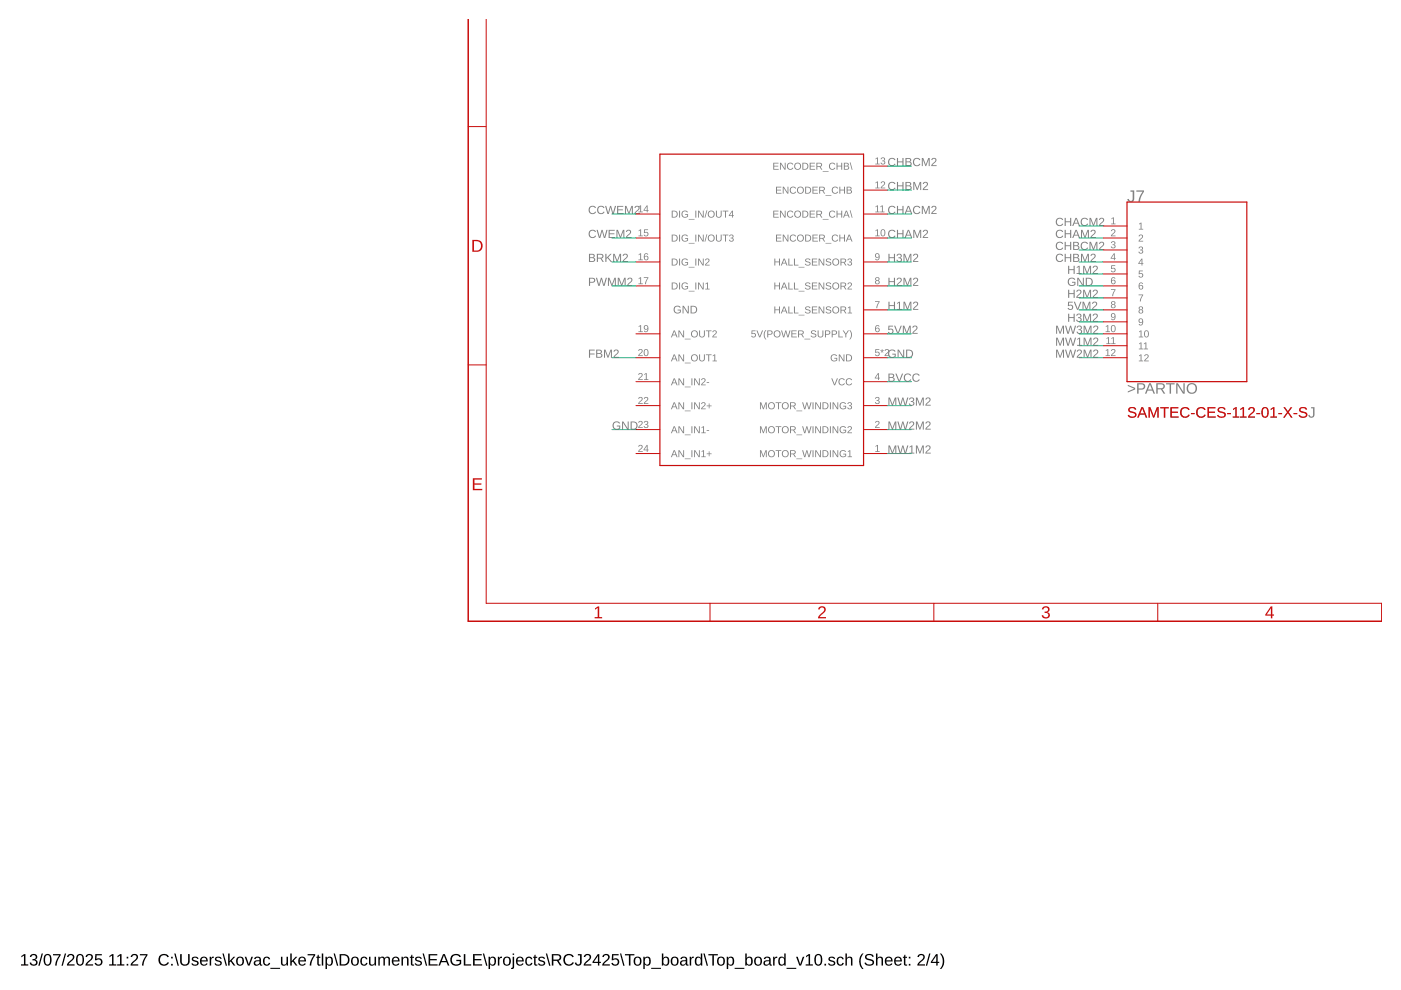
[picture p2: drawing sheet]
<svg xmlns="http://www.w3.org/2000/svg" width="297mm" height="210mm" viewBox="0 0 297 210" stroke-linecap="round" stroke-linejoin="round" font-family="sans-serif">
<path d="M4.5 202.7l.6-.4h.3v2.2h.6v.2h-1.5v-.2h.6v-1.9l-.6 .4zM6.6 202.4a.71 .71 0 0 1 1 0 .71 .71 0 0 1 0 1l-.2 .1a.69 .69 0 0 1 .5 .9 .69 .69 0 0 1-1 .3l-.6-.4v-.2h.3a.49 .49 0 0 0 .7 .4 .49 .49 0 0 0 .2-.8l-.6-.1v-.2a.47 .47 0 0 0 .7-.3 .47 .47 0 0 0-.4-.6 .47 .47 0 0 0-.6 .4h-.3zM8.8 202.2h.3l-.7 2.6h-.3zM9.6 202.4a.91 .91 0 0 1 1.1 .1 .91 .91 0 0 1 .2 1 .89 .89 0 0 1-.3 1.1 .89 .89 0 0 1-1.1-.2l-.2-.5v-.8zM9.8 202.6a1.65 1.65 0 0 0 .1 1.9h.2a1.12 1.12 0 0 0 .5-1.6l-.3-.4zM11.3 202.3h1.6l-.7 1.6-.2 .8h-.3a3.8 3.8 0 0 1 .9-2.1h-1.3zM13.7 202.2h.3l-.7 2.6h-.3zM14.5 202.4a.79 .79 0 0 1 1.2 .2 .79 .79 0 0 1-.5 1.1l-.7 .8h1.3v.2h-1.6l.1-.4 .5-.6a.72 .72 0 0 0 .4-1.2l-.5 .1-.2 .3h-.3zM16.5 202.4a.91 .91 0 0 1 1.1 .1 .91 .91 0 0 1 .2 1 .89 .89 0 0 1-.3 1.1 .89 .89 0 0 1-1.2-.2l-.2-.5v-.8zM16.7 202.6a1.65 1.65 0 0 0 .1 1.9h.2a1.12 1.12 0 0 0 .4-1.6l-.3-.4zM18.4 202.4a.79 .79 0 0 1 1.2 .2 .79 .79 0 0 1-.4 1.1l-.7 .8h1.2v.2h-1.6l.1-.4 .5-.6a.72 .72 0 0 0 .4-1.2l-.5 .1-.1 .3h-.4zM20.2 202.3h1.4v.3h-1.1l-.1 .7a.83 .83 0 0 1 1.2 .2 .83 .83 0 0 1-.1 1.1 .83 .83 0 0 1-1.2 0l-.2-.4 .3-.1a.55 .55 0 0 0 .8 .3 .55 .55 0 0 0 .1-.9 .55 .55 0 0 0-.9 .1h-.3zM23.2 202.7l.6-.4h.3v2.2h.6v.2h-1.6v-.2h.7v-1.9l-.6 .4zM24.9 202.7l.6-.4h.3v2.2h.6v.2h-1.6v-.2h.7v-1.9l-.6 .4zM26.9 202.9h.3v.3h-.3zM26.9 204.4h.3v.3h-.3zM28 202.4a.79 .79 0 0 1 1.2 .2 .79 .79 0 0 1-.5 1.1l-.7 .8h1.3v.2h-1.6l.1-.4 .5-.6a.72 .72 0 0 0 .4-1.2l-.5 .1-.2 .3h-.3zM29.7 202.3h1.6l-.7 1.6-.2 .8h-.3a3.8 3.8 0 0 1 .9-2.1h-1.3zM33.9 202.6a1.21 1.21 0 0 1 1.9 .3l-.3 .1a.9 .9 0 0 0-1.3-.3 .9 .9 0 0 0-.2 1.3 .84 .84 0 0 0 .8 .5 .84 .84 0 0 0 .8-.5l.2 .1a1.25 1.25 0 0 1-1.8 .4 1.25 1.25 0 0 1-.1-1.9zM36.3 202.9h.3v.3h-.3zM36.3 204.4h.3v.3h-.3zM36.9 202.2h.3l.7 2.6h-.3zM38.2 202.3h.3v1.5a.68 .68 0 0 0 .7 .7 .68 .68 0 0 0 .7-.7v-1.5h.3v1.5a1.01 1.01 0 0 1-1 1 1.01 1.01 0 0 1-1-1zM40.8 203a.85 .85 0 0 1 1.3 .3h-.3a.39 .39 0 0 0-.5-.3 .39 .39 0 0 0-.3 .5l.2 .1a.67 .67 0 0 1 .7 .2 .67 .67 0 0 1 .1 .7 .91 .91 0 0 1-1.4-.2l.3-.1a.45 .45 0 0 0 .5 .4 .45 .45 0 0 0 .3-.5l-.1-.1a.82 .82 0 0 1-.9-.8zM42.6 203.1a.85 .85 0 0 1 1-.2 .85 .85 0 0 1 .5 1h-1.4a.54 .54 0 0 0 .4 .6 .54 .54 0 0 0 .6-.3l.3 .1a.92 .92 0 0 1-1.3 .3 .92 .92 0 0 1-.2-1.3zM42.9 203.2l-.2 .4h1l-.3-.5zM44.4 202.9h.3l.1 .3 .1-.3 .4-.1v.3h-.3l-.2 .3v1.3h-.3zM45.7 203a.85 .85 0 0 1 1.3 .3h-.3a.39 .39 0 0 0-.5-.3 .39 .39 0 0 0-.2 .5l.2 .1a.67 .67 0 0 1 .6 .2 .67 .67 0 0 1 .1 .7 .91 .91 0 0 1-1.4-.2l.3-.1a.45 .45 0 0 0 .5 .4 .45 .45 0 0 0 .4-.5l-.1-.1a.82 .82 0 0 1-1-.8zM47.2 202.2h.2l.7 2.6h-.2zM48.4 202.2h.3v1.6l.8-.9h.4l-.8 .8 .8 1h-.4l-.6-.8-.2 .2v.6h-.3zM50.3 203.1a.94 .94 0 0 1 1.4 .5 .94 .94 0 0 1-1.1 1.1l-.3-.2-.2-.4zM50.6 203.1a.86 .86 0 0 0 .3 1.4 .79 .79 0 0 0 .5-.7 .79 .79 0 0 0-.5-.7zM51.9 202.9h.3l.5 1.6 .6-1.6h.3l-.7 1.8h-.3zM54.1 202.9a.74 .74 0 0 1 .8-.1 .74 .74 0 0 1 .4 .7v.9l.3 .1v.2h-.4l-.2-.3a.63 .63 0 0 1-.8 .4 .63 .63 0 0 1-.4-.8 .63 .63 0 0 1 .8-.4h.4a.42 .42 0 0 0-.3-.5 .42 .42 0 0 0-.5 .3l-.3-.1zM54.2 203.9a.41 .41 0 0 0 .2 .7 .41 .41 0 0 0 .5-.4l.1-.4zM56 203.1a.76 .76 0 0 1 1.3 .3h-.3a.48 .48 0 0 0-.7-.3 .48 .48 0 0 0-.2 .7 .48 .48 0 0 0 .2 .7 .48 .48 0 0 0 .7-.4l.3 .1a.79 .79 0 0 1-1 .5 .79 .79 0 0 1-.5-.9zM57.3 205.2h2.1v.2h-2.1zM59.6 202.9h.3v1.1a.45 .45 0 0 0 .5 .5 .45 .45 0 0 0 .3-.6v-1h.4v1.8h-.3v-.3a.63 .63 0 0 1-.8 .3 .63 .63 0 0 1-.4-.6zM61.5 202.2h.4v1.6l.8-.9h.3l-.7 .8 .8 1h-.4l-.6-.8-.2 .2v.6h-.4zM63.4 203.1a.85 .85 0 0 1 1.1-.2 .85 .85 0 0 1 .4 1h-1.4a.54 .54 0 0 0 .4 .6 .54 .54 0 0 0 .7-.3l.2 .1a.92 .92 0 0 1-1.3 .3 .92 .92 0 0 1-.2-1.3zM63.7 203.2l-.1 .4h1l-.3-.5zM65.2 202.3h1.6l-.7 1.6-.1 .8h-.3a3.8 3.8 0 0 1 .8-2.1h-1.3zM67.4 202.4h.2v.5h.3v.2h-.3v1.2l.1 .2h.3v.2h-.6l-.1-.1v-1.5h-.2v-.2h.2zM68.2 202.2h.3v2.5h-.3zM69 202.9h.3v.3a.71 .71 0 0 1 .9-.3 .71 .71 0 0 1 .4 .9 .76 .76 0 0 1-1 .9l-.3-.3v1.1h-.3zM69.5 203.1a.84 .84 0 0 0 .3 1.4 .83 .83 0 0 0 0-1.4zM70.7 202.2h.3l.7 2.6h-.3zM72 202.3h.8a1.22 1.22 0 0 1 1.3 1.2 1.22 1.22 0 0 1-1.2 1.2h-.9zM72.3 202.6v1.9h.6a1 1 0 0 0 .8-1.3 1 1 0 0 0-1.4-.6zM74.6 203.1a.94 .94 0 0 1 1.5 .5 .94 .94 0 0 1-1.1 1.1l-.4-.2-.2-.4zM75 203.1a.86 .86 0 0 0 .2 1.4 .79 .79 0 0 0 .6-.7 .79 .79 0 0 0-.5-.7zM76.6 203.1a.76 .76 0 0 1 1.3 .3h-.3a.48 .48 0 0 0-.7-.3 .48 .48 0 0 0-.2 .7 .48 .48 0 0 0 .3 .7 .48 .48 0 0 0 .6-.4l.3 .1a.79 .79 0 0 1-.9 .5 .79 .79 0 0 1-.6-.9zM78.2 202.9h.3v1.1a.45 .45 0 0 0 .5 .5 .45 .45 0 0 0 .4-.6v-1h.3v1.8h-.3v-.3a.63 .63 0 0 1-.7 .3 .63 .63 0 0 1-.5-.6zM80.2 202.9h.3v.3a.58 .58 0 0 1 .5-.4 .58 .58 0 0 1 .6 .4 .58 .58 0 0 1 .7-.4 .58 .58 0 0 1 .4 .7v1.2h-.3v-1.4a.41 .41 0 0 0-.6-.2 .41 .41 0 0 0-.2 .5v1.1h-.3v-1.4a.41 .41 0 0 0-.6-.2 .41 .41 0 0 0-.2 .5v1.1h-.3zM83.3 203.1a.85 .85 0 0 1 1-.2 .85 .85 0 0 1 .4 1h-1.3a.54 .54 0 0 0 .3 .6 .54 .54 0 0 0 .7-.3l.3 .1a.92 .92 0 0 1-1.3 .3 .92 .92 0 0 1-.2-1.3zM83.5 203.2l-.1 .4h1l-.3-.5zM85.1 202.9h.3v.3a.63 .63 0 0 1 .7-.4 .63 .63 0 0 1 .5 .7v1.2h-.3v-1.2a.45 .45 0 0 0-.5-.5 .45 .45 0 0 0-.4 .6v1.1h-.3zM87.2 202.4h.2v.5h.4v.2h-.4v1.2l.1 .2h.3v.2h-.5l-.1-.1-.1-1.5h-.2v-.2h.2zM88.2 203a.85 .85 0 0 1 1.2 .3h-.2a.39 .39 0 0 0-.5-.3 .39 .39 0 0 0-.3 .5l.2 .1a.67 .67 0 0 1 .7 .2 .67 .67 0 0 1 .1 .7 .91 .91 0 0 1-1.5-.2l.3-.1a.45 .45 0 0 0 .5 .4 .45 .45 0 0 0 .4-.5l-.1-.1a.82 .82 0 0 1-1-.8zM89.6 202.2h.3l.7 2.6h-.3zM90.9 202.3h1.8v.3h-1.5v.7h1.4v.3h-1.4v.9h1.6v.2h-1.9zM93.9 202.3h.4l1 2.4h-.4l-.2-.7h-1.1l-.3 .7h-.4zM94.1 202.5l-.4 1.3h.9zM95.8 202.6a1.27 1.27 0 0 1 1.9 .2l-.3 .1a.93 .93 0 0 0-1.3-.2 .93 .93 0 0 0-.2 1.3 1.03 1.03 0 0 0 1.6 .2v-.4h-.8v-.3h1.1v.8a1.33 1.33 0 0 1-1.9 .2 1.33 1.33 0 0 1-.1-1.9zM98.3 202.3h.4v2.2h1.2v.2h-1.6zM100.3 202.3h1.8v.3h-1.5v.7h1.4v.3h-1.4v.9h1.6v.2h-1.9zM102.4 202.2h.2l.7 2.6h-.2zM103.6 202.9h.3v.3a.71 .71 0 0 1 .9-.3 .71 .71 0 0 1 .4 .9 .76 .76 0 0 1-1 .9l-.3-.3v1.1h-.3zM104.1 203.1a.84 .84 0 0 0 .3 1.4 .83 .83 0 0 0 0-1.4zM105.5 202.9h.3l.1 .3 .1-.3 .4-.1v.3h-.3l-.2 .3v1.3h-.3zM106.8 203.1a.94 .94 0 0 1 1.5 .5 .94 .94 0 0 1-1.1 1.1l-.4-.2-.1-.4zM107.2 203.1a.86 .86 0 0 0 .3 1.4 .79 .79 0 0 0 .5-.7 .79 .79 0 0 0-.5-.7zM108.7 202.2h.3v.3h-.3zM108.7 202.9h.3v2.1a.45 .45 0 0 1-.6 .4v-.2l.3-.1zM109.6 203.1a.85 .85 0 0 1 1-.2 .85 .85 0 0 1 .5 1h-1.4a.54 .54 0 0 0 .4 .6 .54 .54 0 0 0 .6-.3l.3 .1a.92 .92 0 0 1-1.3 .3 .92 .92 0 0 1-.2-1.3zM109.9 203.2l-.2 .4h1l-.3-.5zM111.6 203.1a.76 .76 0 0 1 1.3 .3h-.3a.48 .48 0 0 0-.7-.3 .48 .48 0 0 0-.2 .7 .48 .48 0 0 0 .2 .7 .48 .48 0 0 0 .7-.4l.3 .1a.79 .79 0 0 1-1 .5 .79 .79 0 0 1-.5-.9zM113.3 202.4h.3v.5h.3v.2h-.3v1.2l.1 .2h.2v.2h-.5l-.1-.1-.1-1.5h-.2v-.2h.3zM114.3 203a.85 .85 0 0 1 1.3 .3h-.3a.39 .39 0 0 0-.5-.3 .39 .39 0 0 0-.3 .5l.2 .1a.67 .67 0 0 1 .7 .2 .67 .67 0 0 1 .1 .7 .91 .91 0 0 1-1.4-.2l.2-.1a.45 .45 0 0 0 .6 .4 .45 .45 0 0 0 .3-.5l-.1-.1a.82 .82 0 0 1-1-.8zM115.7 202.2h.3l.7 2.6h-.3zM117 202.3h1.1a.7 .7 0 0 1 .9 .5 .7 .7 0 0 1-.6 .9l.7 1h-.4l-.6-1h-.8v1h-.3zM117.3 202.6v.9h.8a.46 .46 0 0 0 .6-.5 .46 .46 0 0 0-.6-.4zM119.8 202.6a1.21 1.21 0 0 1 1.9 .3l-.4 .1a.9 .9 0 0 0-1.3-.3 .9 .9 0 0 0-.1 1.3 .84 .84 0 0 0 .8 .5 .84 .84 0 0 0 .7-.5l.3 .1a1.25 1.25 0 0 1-1.9 .4 1.25 1.25 0 0 1 0-1.9zM122.5 202.3h.8v1.7a.73 .73 0 0 1-.6 .8 .73 .73 0 0 1-.8-.7h.3a.4 .4 0 0 0 .4 .4 .4 .4 0 0 0 .4-.5v-1.4h-.5zM124 202.4a.79 .79 0 0 1 1.3 .2 .79 .79 0 0 1-.5 1.1l-.7 .8h1.3v.2h-1.6l.1-.4 .5-.6a.72 .72 0 0 0 .4-1.2l-.6 .1-.1 .3h-.3zM126.7 202.3h.4v1.6h.3v.3h-.3v.5h-.3v-.5h-1.2v-.3zM126.8 202.6l-.9 1.3h.9zM127.9 202.4a.79 .79 0 0 1 1.3 .2 .79 .79 0 0 1-.5 1.1l-.7 .8h1.3v.2h-1.6l.1-.4 .5-.6a.72 .72 0 0 0 .4-1.2l-.5 .1-.2 .3h-.3zM129.8 202.3h1.4v.3h-1.1l-.1 .7a.83 .83 0 0 1 1.1 .2 .83 .83 0 0 1-.1 1.1 .83 .83 0 0 1-1.1 0l-.3-.4 .3-.1a.55 .55 0 0 0 .8 .3 .55 .55 0 0 0 .1-.9 .55 .55 0 0 0-.8 .1h-.3zM131.4 202.2h.3l.7 2.6h-.3zM132.5 202.3h2v.3h-.8v2.1h-.4v-2.1h-.8zM134.5 203.1a.94 .94 0 0 1 1.5 .5 .94 .94 0 0 1-1.1 1.1l-.4-.2-.1-.4zM134.9 203.1a.86 .86 0 0 0 .3 1.4 .79 .79 0 0 0 .5-.7 .79 .79 0 0 0-.5-.7zM136.4 202.9h.3v.3a.71 .71 0 0 1 .9-.3 .71 .71 0 0 1 .4 .9 .76 .76 0 0 1-1 .9l-.3-.3v1.1h-.3zM136.9 203.1a.84 .84 0 0 0 .3 1.4 .83 .83 0 0 0 0-1.4zM138.1 205.2h2v.2h-2zM140.3 202.2h.3v1a.71 .71 0 0 1 .9-.3 .71 .71 0 0 1 .4 .9 .76 .76 0 0 1-.9 .9l-.4-.3v.3h-.3zM140.9 203.1a.84 .84 0 0 0 .2 1.4 .83 .83 0 0 0 0-1.4zM142.4 203.1a.94 .94 0 0 1 1.5 .5 .94 .94 0 0 1-1.1 1.1l-.4-.2-.2-.4zM142.7 203.1a.86 .86 0 0 0 .3 1.4 .79 .79 0 0 0 .5-.7 .79 .79 0 0 0-.5-.7zM144.5 202.9a.74 .74 0 0 1 .8-.1 .74 .74 0 0 1 .4 .7v.9l.3 .1v.2h-.4l-.2-.3a.63 .63 0 0 1-.8 .4 .63 .63 0 0 1-.4-.8 .63 .63 0 0 1 .8-.4h.4a.42 .42 0 0 0-.3-.5 .42 .42 0 0 0-.5 .3l-.3-.1zM144.6 203.9a.41 .41 0 0 0 .1 .7 .41 .41 0 0 0 .6-.4l.1-.4zM146.2 202.9h.3v.3l.2-.3 .4-.1v.3h-.3l-.2 .3-.1 1.3h-.3zM147.5 203.1l.5-.3 .6 .3v-.9h.3v2.5h-.3v-.3a.71 .71 0 0 1-.9 .3 .71 .71 0 0 1-.4-.9zM147.7 203.2a.91 .91 0 0 0 .4 1.3 .79 .79 0 0 0 .5-.7 .79 .79 0 0 0-.5-.7zM149.1 202.2h.3l.7 2.6h-.3zM150.2 202.3h2v.3h-.8v2.1h-.4v-2.1h-.8zM152.2 203.1a.94 .94 0 0 1 1.5 .5 .94 .94 0 0 1-1.1 1.1l-.4-.2-.2-.4zM152.6 203.1a.86 .86 0 0 0 .2 1.4 .79 .79 0 0 0 .6-.7 .79 .79 0 0 0-.5-.7zM154.1 202.9h.3v.3a.71 .71 0 0 1 .9-.3 .71 .71 0 0 1 .4 .9 .76 .76 0 0 1-1 .9l-.3-.3v1.1h-.3zM154.6 203.1a.84 .84 0 0 0 .3 1.4 .83 .83 0 0 0 0-1.4zM155.8 205.2h2v.2h-2zM158 202.2h.3v1a.71 .71 0 0 1 .9-.3 .71 .71 0 0 1 .4 .9 .76 .76 0 0 1-.9 .9l-.4-.3v.3h-.3zM158.5 203.1a.84 .84 0 0 0 .3 1.4 .83 .83 0 0 0 0-1.4zM160.1 203.1a.94 .94 0 0 1 1.5 .5 .94 .94 0 0 1-1.1 1.1l-.4-.2-.2-.4zM160.4 203.1a.86 .86 0 0 0 .3 1.4 .79 .79 0 0 0 .5-.7 .79 .79 0 0 0-.5-.7zM162.2 202.9a.74 .74 0 0 1 .7-.1 .74 .74 0 0 1 .5 .7v.9l.3 .1v.2h-.4l-.2-.3a.63 .63 0 0 1-.8 .4 .63 .63 0 0 1-.4-.8 .63 .63 0 0 1 .8-.4h.4a.42 .42 0 0 0-.3-.5 .42 .42 0 0 0-.5 .3l-.4-.1zM162.3 203.9a.41 .41 0 0 0 .1 .7 .41 .41 0 0 0 .6-.4l.1-.4zM163.9 202.9h.3v.3l.2-.3 .4-.1v.3h-.3l-.2 .3-.1 1.3h-.3zM165.2 203.1l.5-.3 .6 .3v-.9h.3v2.5h-.3v-.3a.71 .71 0 0 1-.9 .3 .71 .71 0 0 1-.4-.9zM165.4 203.2a.91 .91 0 0 0 .4 1.3 .79 .79 0 0 0 .5-.7 .79 .79 0 0 0-.5-.7zM166.8 205.2h2v.2h-2zM168.8 202.9h.3l.6 1.6 .5-1.6h.3l-.7 1.8h-.3zM170.9 202.7l.6-.4h.3v2.2h.5v.2h-1.5v-.2h.6v-1.9l-.5 .4zM173 202.4a.91 .91 0 0 1 1.1 .1 .91 .91 0 0 1 .2 1 .89 .89 0 0 1-.3 1.1 .89 .89 0 0 1-1.1-.2l-.2-.5v-.8zM173.2 202.6a1.65 1.65 0 0 0 .1 1.9h.2a1.12 1.12 0 0 0 .5-1.6l-.3-.4zM174.8 204.3h.3v.4h-.3zM175.8 203a.85 .85 0 0 1 1.3 .3h-.3a.39 .39 0 0 0-.5-.3 .39 .39 0 0 0-.3 .5l.2 .1a.67 .67 0 0 1 .7 .2 .67 .67 0 0 1 .1 .7 .91 .91 0 0 1-1.4-.2l.2-.1a.45 .45 0 0 0 .6 .4 .45 .45 0 0 0 .3-.5l-.1-.1a.82 .82 0 0 1-.9-.8zM177.6 203.1a.76 .76 0 0 1 1.3 .3h-.3a.48 .48 0 0 0-.7-.3 .48 .48 0 0 0-.2 .7 .48 .48 0 0 0 .2 .7 .48 .48 0 0 0 .7-.4l.3 .1a.79 .79 0 0 1-.9 .5 .79 .79 0 0 1-.6-.9zM179.2 202.2h.4l-.1 1a.63 .63 0 0 1 .8-.4 .63 .63 0 0 1 .4 .7v1.2h-.3v-1.2a.45 .45 0 0 0-.5-.5 .45 .45 0 0 0-.3 .6v1.1h-.4zM182.8 202.2h.3a2.48 2.48 0 0 0 0 3.3 1.06 1.06 0 0 1-.9-1.1 2.47 2.47 0 0 1 .6-2.2zM183.5 202.6a1.11 1.11 0 0 1 1.8 .2l-.4 .1a.63 .63 0 0 0-.6-.4 .63 .63 0 0 0-.6 .5l.7 .3a.75 .75 0 0 1 .9 .8 .75 .75 0 0 1-1 .7 .89 .89 0 0 1-1-.7h.3a.73 .73 0 0 0 .7 .4 .73 .73 0 0 0 .7-.5l-.8-.4a.72 .72 0 0 1-.7-1zM185.7 202.2h.3v1a.63 .63 0 0 1 .7-.4 .63 .63 0 0 1 .5 .7v1.2h-.3v-1.2a.45 .45 0 0 0-.5-.5 .45 .45 0 0 0-.4 .6v1.1h-.3zM187.8 203.1a.85 .85 0 0 1 1-.2 .85 .85 0 0 1 .5 1h-1.4a.54 .54 0 0 0 .4 .6 .54 .54 0 0 0 .6-.3l.3 .1a.92 .92 0 0 1-1.3 .3 .92 .92 0 0 1-.2-1.3zM188.1 203.2l-.2 .4h1l-.3-.5zM189.8 203.1a.85 .85 0 0 1 1-.2 .85 .85 0 0 1 .4 1h-1.3a.54 .54 0 0 0 .3 .6 .54 .54 0 0 0 .7-.3l.3 .1a.92 .92 0 0 1-1.3 .3 .92 .92 0 0 1-.2-1.3zM190 203.2l-.1 .4h1l-.3-.5zM191.8 202.4h.2v.5h.3v.2h-.3v1.2l.1 .2h.2v.2h-.5l-.1-.1-.1-1.5h-.2v-.2h.3zM192.7 202.9h.3v.3h-.3zM192.7 204.4h.3v.3h-.3zM194.8 202.4a.79 .79 0 0 1 1.2 .2 .79 .79 0 0 1-.5 1.1l-.7 .8h1.3v.2h-1.6l.1-.4 .5-.6a.72 .72 0 0 0 .4-1.2l-.5 .1-.2 .3h-.3zM197 202.2h.3l-.7 2.6h-.3zM198.5 202.3h.3v1.6h.3v.3h-.3v.5h-.3v-.5h-1.1v-.3zM198.5 202.6l-.9 1.3h.9zM199.3 202.2a1.06 1.06 0 0 1 .8 1 2.47 2.47 0 0 1-.5 2.3h-.3a2.48 2.48 0 0 0 0-3.3z" fill="#000"/>
<g fill="#808080">
<path d="M185.5 63.9h1l-.5 1.4h-.2l.1-.4 .4-.9h-.8z"/>
<path d="M185.7 84.3a.43 .43 0 0 1 .7-.1 .43 .43 0 0 1-.2 .7 .39 .39 0 0 1 .3 .5 .39 .39 0 0 1-.5 .3l-.4-.3-.1-.1h.2a.3 .3 0 0 0 .4 .2 .3 .3 0 0 0 .1-.4l-.3-.1v-.2a.29 .29 0 0 0 .4-.1 .29 .29 0 0 0-.2-.4 .29 .29 0 0 0-.4 .3l-.2-.1z"/>
<path d="M185.7 89.3a.5 .5 0 0 1 .8 .3 .5 .5 0 0 1-.5 .6l-.3 .4h.8v.1h-1l.6-.7a.3 .3 0 0 0 .1-.5 .3 .3 0 0 0-.5 .1h-.2z"/>
<path d="M185.6 94.6l.5-.3v1.4h.4v.1h-.9v-.1h.4v-1.2l-.4 .3z"/>
<path d="M241.5 47.4l.5-.2v1.3h.4v.2h-.9v-.2h.3v-1.1l-.3 .2z"/>
<path d="M235.6 46.3l.6-.2v1.3h.3v.2h-.9v-.2h.4v-1.1l-.4 .2z"/>
<path d="M241.6 49.8a.5 .5 0 0 1 .7 .3 .5 .5 0 0 1-.4 .6l-.3 .4h.8v.1h-1l.5-.7a.3 .3 0 0 0 .2-.5 .3 .3 0 0 0-.5 .1h-.2z"/>
<path d="M235.7 48.7a.5 .5 0 0 1 .8 .2 .5 .5 0 0 1-.5 .7l-.3 .3h.8v.2h-1l.6-.7a.3 .3 0 0 0 .2-.5 .3 .3 0 0 0-.6 .1h-.2z"/>
<path d="M241.5 52.4a.43 .43 0 0 1 .7-.1 .43 .43 0 0 1-.2 .7 .39 .39 0 0 1 .4 .5 .39 .39 0 0 1-.5 .3l-.5-.2v-.2h.2a.3 .3 0 0 0 .4 .2 .3 .3 0 0 0 .1-.4l-.4-.1v-.2a.29 .29 0 0 0 .4-.1 .29 .29 0 0 0-.2-.4 .29 .29 0 0 0-.3 .3l-.2-.1z"/>
<path d="M235.7 51.2a.43 .43 0 0 1 .7 0 .43 .43 0 0 1-.2 .7 .39 .39 0 0 1 .3 .5 .39 .39 0 0 1-.5 .3l-.4-.3-.1-.1 .2-.1a.3 .3 0 0 0 .4 .3 .3 .3 0 0 0 .1-.5h-.3v-.2a.29 .29 0 0 0 .4-.1 .29 .29 0 0 0-.2-.4 .29 .29 0 0 0-.4 .2h-.2z"/>
<path d="M241.5 57.4h.8v.1h-.7v.5a.5 .5 0 0 1 .7 .2 .5 .5 0 0 1-.3 .7 .5 .5 0 0 1-.6-.4l.5 .2a.34 .34 0 0 0 .3-.5 .34 .34 0 0 0-.6 0h-.2z"/>
<path d="M235.6 56.2h.8v.2h-.6v.5a.5 .5 0 0 1 .7 .2 .5 .5 0 0 1-.3 .7 .5 .5 0 0 1-.7-.4l.5 .2a.34 .34 0 0 0 .3-.5 .34 .34 0 0 0-.6-.1h-.1z"/>
<path d="M241.4 62.4h1l-.5 1.5h-.2v-.4l.5-.9h-.8z"/>
<path d="M235.5 61.3h1l-.5 1.5h-.2l.1-.4 .4-.9h-.8z"/>
<path d="M143 65a.84 .84 0 0 1 1.3 .2l-.2 .1a.64 .64 0 0 0-.9-.1 .64 .64 0 0 0 0 .9 .64 .64 0 0 0 .9 .1l.1-.4h-.5v-.2h.7v.6a.88 .88 0 0 1-1.3 .1 .88 .88 0 0 1-.1-1.3zM144.7 64.8h.3l.8 1.4v-1.4h.2v1.7h-.2l-.9-1.4v1.4h-.2zM146.4 64.8h.6a.81 .81 0 0 1 .8 .8 .81 .81 0 0 1-.8 .9h-.6zM146.6 65v1.3a.69 .69 0 0 0 1-.7 .69 .69 0 0 0-1-.6z"/>
<path d="M239.1 81.6l1.6 .6v.4l-1.6 .6v-.2l1.4-.6-1.4-.6zM241.1 81.3h.9a.68 .68 0 0 1 .8 .6 .68 .68 0 0 1-.8 .7h-.6v.9h-.3zM241.4 81.5v.9l.9-.1a.45 .45 0 0 0 0-.8zM243.7 81.3h.3l.9 2.2h-.3l-.3-.7h-1l-.2 .7h-.4zM243.8 81.5l-.4 1.1h.8zM245.2 81.3h1a.64 .64 0 0 1 .8 .5 .64 .64 0 0 1-.6 .7l.7 1h-.4l-.6-1h-.6v1h-.3zM245.5 81.5v.8h.7a.42 .42 0 0 0 .5-.4 .42 .42 0 0 0-.5-.4zM247.2 81.3h1.8v.2h-.7v2h-.3v-2h-.8zM249.4 81.3h.3l1.2 1.9v-1.9h.3v2.2h-.4l-1.2-1.9v1.9h-.2zM251.5 82.4a1.15 1.15 0 0 1 2.3 0 1.15 1.15 0 0 1-2.3 0zM252.1 81.7a.87 .87 0 0 0 0 1.3 .87 .87 0 0 0 1.3-.2 .86 .86 0 0 0-.1-1.1 .86 .86 0 0 0-1.2 0z"/>
<path d="M239.3 86.6a1.01 1.01 0 0 1 1.6 .2l-.3 .1a.54 .54 0 0 0-.6-.4 .54 .54 0 0 0-.4 .5l.5 .3a.68 .68 0 0 1 .8 .7 .68 .68 0 0 1-.9 .6 .81 .81 0 0 1-.9-.6h.3a.62 .62 0 0 0 .7 .4 .62 .62 0 0 0 .5-.6l-.5-.2a.71 .71 0 0 1-.7-.3 .71 .71 0 0 1-.1-.7zM242 86.3h.4l.8 2.2h-.3l-.2-.6h-1l-.3 .6h-.3zM242.2 86.6l-.4 1.1h.8zM243.5 86.3h.4l.7 1.9 .7-1.9h.4v2.2h-.3v-1.9l-.7 1.9h-.2l-.7-1.9v1.9h-.3zM246 86.3h1.8v.3h-.7v1.9h-.3v-1.9h-.8zM248.2 86.3h1.6v.3h-1.3v.7h1.2v.2h-1.2v.8h1.4v.2h-1.7zM250.5 86.6a1.11 1.11 0 0 1 1.7 .2l-.3 .1a.82 .82 0 0 0-1.1-.2 .82 .82 0 0 0-.2 1.2l.5 .4a.76 .76 0 0 0 .9-.4l.2 .1a1.13 1.13 0 0 1-1.7 .3 1.13 1.13 0 0 1 0-1.7zM252.5 87.6h.8v.2h-.8zM253.9 86.6a1.11 1.11 0 0 1 1.7 .2l-.3 .1a.82 .82 0 0 0-1.1-.2 .82 .82 0 0 0-.2 1.2l.5 .4a.76 .76 0 0 0 .9-.4l.2 .1a1.13 1.13 0 0 1-1.7 .3 1.13 1.13 0 0 1 0-1.7zM256 86.3h1.7v.3h-1.4v.7h1.3v.2h-1.3v.8h1.5v.2h-1.8zM258.2 86.6a1.01 1.01 0 0 1 1.6 .2l-.2 .1a.54 .54 0 0 0-.7-.4 .54 .54 0 0 0-.4 .5l.6 .3a.68 .68 0 0 1 .8 .7 .68 .68 0 0 1-.9 .6 .81 .81 0 0 1-1-.6h.3a.62 .62 0 0 0 .7 .4 .62 .62 0 0 0 .6-.6l-.5-.2a.71 .71 0 0 1-.8-.3 .71 .71 0 0 1-.1-.7zM260.2 87.6h.8v.2h-.8zM261.4 86.7l.6-.4h.2v2h.6v.2h-1.4v-.2h.5v-1.7l-.5 .4zM263 86.7l.5-.4h.3v2h.5v.2h-1.4v-.2h.6v-1.7l-.5 .4zM264.9 86.5a.72 .72 0 0 1 1.1 .1 .72 .72 0 0 1-.4 1.1l-.7 .6h1.2v.2h-1.5l.1-.3 .5-.5a.59 .59 0 0 0 .5-.5 .59 .59 0 0 0-.3-.7l-.3 .1-.2 .3h-.3zM266.4 87.6h.8v.2h-.8zM267.8 86.4a.83 .83 0 0 1 .9 .1 .83 .83 0 0 1 .3 .9 .83 .83 0 0 1-.8 1.2 .83 .83 0 0 1-.8-1.2l.1-.6zM267.9 86.6a1.19 1.19 0 0 0 .3 1.7 1.15 1.15 0 0 0 .2-1.7zM269.4 86.7l.5-.4h.3v2h.5v.2h-1.3v-.2h.5v-1.7l-.5 .4zM271 87.6h.8v.2h-.8zM272.1 86.3h.3l.7 .9 .6-.9h.3l-.8 1.1 .8 1.1h-.3l-.6-.9-.7 .9h-.4l.9-1.1zM274.3 87.6h.7v.2h-.7zM275.5 86.6a1.01 1.01 0 0 1 1.6 .2l-.3 .1a.54 .54 0 0 0-.6-.4 .54 .54 0 0 0-.4 .5l.5 .3a.68 .68 0 0 1 .9 .7 .68 .68 0 0 1-.9 .6 .81 .81 0 0 1-1-.6h.3a.62 .62 0 0 0 .7 .4 .62 .62 0 0 0 .5-.6l-.4-.2a.71 .71 0 0 1-.8-.3 .71 .71 0 0 1-.1-.7zM278 86.3h.7v1.6a.66 .66 0 0 1-.6 .7 .66 .66 0 0 1-.7-.6l.3-.1a.37 .37 0 0 0 .4 .4 .37 .37 0 0 0 .3-.4v-1.3h-.4z"/>
<path d="M142.4 44.7h.5a.74 .74 0 0 1 .8 .7 .74 .74 0 0 1-.7 .7h-.6zM142.6 44.8v1.2a.62 .62 0 0 0 .9-.6 .62 .62 0 0 0-.9-.6zM144 44.7h.2v1.4h-.2zM144.7 44.8l.7-.1 .5 .3h-.2a.58 .58 0 0 0-.9 .1 .58 .58 0 0 0 .1 .8 .58 .58 0 0 0 .8-.1v-.2h-.4v-.2h.6v.5a.8 .8 0 0 1-1.2 .1 .8 .8 0 0 1 0-1.2zM146 46.4h1.3v.2h-1.3zM147.4 44.7h.2v1.4h-.2zM148 44.7h.2l.8 1.2v-1.2h.2v1.4h-.2l-.8-1.2v1.2h-.2zM149.8 44.6h.2l-.5 1.6h-.1zM150 45.4a.76 .76 0 0 1 1.5 0 .76 .76 0 0 1-1.5 0zM150.2 45.4a.57 .57 0 0 0 1.1 0 .57 .57 0 0 0-1.1 0zM151.8 44.7h.2v.9a.41 .41 0 0 0 .4 .4 .41 .41 0 0 0 .4-.4v-.9h.2v.9a.61 .61 0 0 1-.6 .6 .61 .61 0 0 1-.6-.6zM153.2 44.7h1.2v.1h-.5v1.3h-.2v-1.3h-.5zM155.2 44.7h.2v1h.2v.1h-.2v.3h-.2v-.3h-.7zM155.2 44.9l-.5 .8h.5z"/>
<path d="M135.4 43.8l.5-.3v1.4h.4v.1h-.9v-.1h.3v-1.2l-.3 .3zM137.1 43.5h.2v1h.2v.2h-.2v.3h-.2v-.3h-.7zM137.1 43.8l-.5 .7h.5z"/>
<path d="M142.4 49.7h.5a.74 .74 0 0 1 .8 .7 .74 .74 0 0 1-.7 .8h-.6zM142.6 49.9v1.2a.62 .62 0 0 0 .9-.6 .62 .62 0 0 0-.9-.6zM144 49.7h.2v1.5h-.2zM144.7 49.9l.7-.2 .5 .4h-.2a.58 .58 0 0 0-.9 0 .58 .58 0 0 0 .1 .9 .58 .58 0 0 0 .8-.1v-.3h-.4v-.1h.6v.5a.8 .8 0 0 1-1.2 .1 .8 .8 0 0 1 0-1.2zM146 51.5h1.3v.1h-1.3zM147.4 49.7h.2v1.5h-.2zM148 49.7h.2l.8 1.3v-1.3h.2v1.5h-.2l-.8-1.2v1.2h-.2zM149.8 49.7h.2l-.5 1.5h-.1zM150 50.5a.76 .76 0 0 1 1.5 0 .76 .76 0 0 1-1.5 0zM150.2 50.5a.57 .57 0 0 0 1.1 0 .57 .57 0 0 0-1.1 0zM151.8 49.7h.2v1a.41 .41 0 0 0 .4 .4 .41 .41 0 0 0 .4-.4v-1h.2v1a.61 .61 0 0 1-.6 .5 .61 .61 0 0 1-.6-.5zM153.2 49.7h1.2v.2h-.5v1.3h-.2v-1.3h-.5zM154.7 49.8a.43 .43 0 0 1 .7 0 .43 .43 0 0 1-.2 .7 .39 .39 0 0 1 .4 .4 .39 .39 0 0 1-.5 .3l-.5-.2v-.2h.2a.3 .3 0 0 0 .4 .3 .3 .3 0 0 0 .1-.5l-.4-.1v-.1a.29 .29 0 0 0 .4-.2 .29 .29 0 0 0-.2-.3 .29 .29 0 0 0-.3 .2h-.2z"/>
<path d="M135.4 48.9l.5-.3v1.3h.4v.2h-.9v-.2h.3v-1.1l-.3 .2zM136.6 48.6h.8v.2h-.7v.5a.5 .5 0 0 1 .7 .2 .5 .5 0 0 1-.3 .7 .5 .5 0 0 1-.6-.4l.5 .2a.34 .34 0 0 0 .3-.5 .34 .34 0 0 0-.6-.1h-.2z"/>
<path d="M142.4 54.8h.5a.74 .74 0 0 1 .8 .7 .74 .74 0 0 1-.7 .8h-.6zM142.6 55v1.1a.62 .62 0 0 0 .9-.5 .62 .62 0 0 0-.9-.6zM144 54.8h.2v1.5h-.2zM144.7 55l.7-.2 .5 .3-.2 .1a.58 .58 0 0 0-.9 0 .58 .58 0 0 0 .1 .8 .58 .58 0 0 0 .8 0v-.3h-.4v-.1h.6v.5a.8 .8 0 0 1-1.2 .1 .8 .8 0 0 1 0-1.2zM146 56.6h1.3v.1h-1.3zM147.4 54.8h.2v1.5h-.2zM148 54.8h.2l.8 1.3v-1.3h.2v1.5h-.2l-.8-1.3v1.3h-.2zM149.6 54.9a.5 .5 0 0 1 .8 .2 .5 .5 0 0 1-.4 .7l-.3 .3h.8v.2h-1l.5-.7a.3 .3 0 0 0 .2-.5 .3 .3 0 0 0-.5 .1h-.2z"/>
<path d="M135.4 53.9l.5-.2v1.3h.4v.2h-.9v-.2h.3v-1.1l-.3 .2zM136.7 53.8l.5-.1 .2 .3-.5-.1-.2 .5a.47 .47 0 0 1 .7 .1 .47 .47 0 0 1-.2 .7 .47 .47 0 0 1-.6-.3l-.1-.7zM136.7 54.7a.31 .31 0 0 0 .6 0 .31 .31 0 0 0-.6 0z"/>
<path d="M142.4 59.9h.5a.74 .74 0 0 1 .8 .7 .74 .74 0 0 1-.7 .8h-.6zM142.6 60.1v1.1a.62 .62 0 0 0 .9-.6 .62 .62 0 0 0-.9-.5zM144 59.9h.2v1.5h-.2zM144.7 60.1l.7-.2 .5 .3-.2 .1a.58 .58 0 0 0-.9 0 .58 .58 0 0 0 .1 .8 .58 .58 0 0 0 .8 0v-.3h-.4v-.2h.6v.5a.8 .8 0 0 1-1.2 .1 .8 .8 0 0 1 0-1.1zM146 61.7h1.3v.1h-1.3zM147.4 59.9h.2v1.5h-.2zM148 59.9h.2l.8 1.3v-1.3h.2v1.5h-.2l-.8-1.3v1.3h-.2zM149.6 60.1l.5-.2v1.3h.4v.2h-1v-.2h.4v-1.1l-.3 .2z"/>
<path d="M135.4 59l.5-.2v1.3h.4v.2h-.9v-.2h.3v-1.1l-.3 .2zM136.5 58.8h1l-.5 1.5h-.2v-.4l.5-1h-.8z"/>
<path d="M142.8 70.1h.3l.6 1.4h-.2l-.2-.4h-.7l-.1 .4h-.3zM143 70.2l-.3 .7h.5zM143.8 70.1h.3l.8 1.2v-1.2h.1v1.4h-.2l-.8-1.2v1.2h-.2zM145.2 71.8h1.2v.2h-1.2zM146.4 70.8a.8 .8 0 0 1 1.6 0 .8 .8 0 0 1-1.6 0zM146.6 70.8a.6 .6 0 0 0 1.2 0 .6 .6 0 0 0-1.2 0zM148.2 70.1h.2v.9a.41 .41 0 0 0 .4 .4 .41 .41 0 0 0 .4-.4v-.9h.2v.9a.61 .61 0 0 1-.6 .6 .61 .61 0 0 1-.6-.6zM149.7 70.1h1.2v.1h-.5v1.3h-.2v-1.3h-.5zM151.2 70.1a.5 .5 0 0 1 .7 .3 .5 .5 0 0 1-.4 .6l-.3 .4h.8v.1h-1l.6-.7a.3 .3 0 0 0 .1-.5 .3 .3 0 0 0-.5 .1h-.2z"/>
<path d="M135.4 69.2l.5-.3v1.4h.4v.1h-.9v-.1h.3v-1.2l-.3 .3zM136.6 69.1a.6 .6 0 0 1 .8 0 .6 .6 0 0 1 .1 .8 .49 .49 0 0 1-.4 .5 .49 .49 0 0 1-.6-.3l.6 .1 .2-.5a.47 .47 0 0 1-.7 .1 .47 .47 0 0 1 0-.7zM136.6 69.4a.35 .35 0 0 0 .7 0 .35 .35 0 0 0-.7 0z"/>
<path d="M142.8 75.1h.3l.6 1.5h-.2l-.2-.4h-.7l-.1 .4h-.3zM143 75.3l-.3 .7h.5zM143.8 75.1h.3l.8 1.3v-1.3h.1v1.5h-.2l-.8-1.2v1.2h-.2zM145.2 76.9h1.2v.1h-1.2zM146.4 75.9a.8 .8 0 0 1 1.6 0 .8 .8 0 0 1-1.6 0zM146.6 75.9a.6 .6 0 0 0 1.2 0 .6 .6 0 0 0-1.2 0zM148.2 75.1h.2v1a.41 .41 0 0 0 .4 .4 .41 .41 0 0 0 .4-.5v-.9h.2v1a.61 .61 0 0 1-.6 .5 .61 .61 0 0 1-.6-.5zM149.7 75.1h1.2v.2h-.5v1.3h-.2v-1.3h-.5zM151.1 75.4l.5-.3v1.4h.4v.1h-.9v-.1h.4v-1.2l-.4 .3z"/>
<path d="M135.5 74.1a.5 .5 0 0 1 .7 .2 .5 .5 0 0 1-.4 .7l-.3 .3h.8v.2h-1l.5-.7a.3 .3 0 0 0 .2-.5 .3 .3 0 0 0-.5 .1h-.2zM136.7 74.1a.61 .61 0 0 1 .7 .1 .61 .61 0 0 1 .1 .8 .53 .53 0 0 1-.7 .5 .53 .53 0 0 1-.3-.7zM136.8 74.2a.83 .83 0 0 0 .2 1.2 .73 .73 0 0 0 0-1.2z"/>
<path d="M142.8 80.2h.3l.6 1.5h-.2l-.2-.4h-.7l-.1 .4h-.3zM143 80.4l-.3 .7h.5zM143.8 80.2h.3l.8 1.3v-1.3h.1v1.5h-.2l-.8-1.3v1.3h-.2zM145.2 82h1.2v.1h-1.2zM146.6 80.2h.2v1.5h-.2zM147.2 80.2h.2l.8 1.3v-1.3h.2v1.5h-.3l-.8-1.3v1.3h-.1zM148.8 80.3a.5 .5 0 0 1 .8 .2 .5 .5 0 0 1-.5 .7l-.2 .3h.7v.2h-1l.6-.7a.3 .3 0 0 0 .2-.5 .3 .3 0 0 0-.6 .1h-.1zM149.8 81h.5v.2h-.5z"/>
<path d="M135.5 79.2a.5 .5 0 0 1 .7 .2 .5 .5 0 0 1-.4 .7l-.3 .3h.8v.2h-1l.5-.7a.3 .3 0 0 0 .2-.5 .3 .3 0 0 0-.5 .1h-.2zM136.6 79.3l.5-.2v1.3h.4v.2h-.9v-.2h.3v-1.1l-.3 .2z"/>
<path d="M142.8 85.3h.3l.6 1.5h-.2l-.2-.5h-.7l-.1 .5h-.3zM143 85.4l-.3 .8h.5zM143.8 85.3h.3l.8 1.3v-1.3h.1v1.5h-.2l-.8-1.3v1.3h-.2zM145.2 87.1h1.2v.1h-1.2zM146.6 85.3h.2v1.5h-.2zM147.2 85.3h.2l.8 1.3v-1.3h.2v1.5h-.3l-.8-1.3v1.3h-.1zM148.8 85.4a.5 .5 0 0 1 .8 .2 .5 .5 0 0 1-.5 .7l-.2 .3h.7v.2h-1l.6-.8a.3 .3 0 0 0 .2-.5 .32 .32 0 0 0-.6 .2h-.1zM150.3 85.5h.1v.5h.5v.1h-.5v.5h-.1v-.5h-.5v-.1h.5z"/>
<path d="M135.5 84.3a.5 .5 0 0 1 .7 .2 .5 .5 0 0 1-.4 .7l-.3 .3h.8v.2h-1l.5-.8a.3 .3 0 0 0 .2-.5 .3 .3 0 0 0-.5 .2l-.2-.1zM136.7 84.3a.5 .5 0 0 1 .7 .2 .5 .5 0 0 1-.4 .7l-.3 .3h.8v.2h-1l.5-.8a.3 .3 0 0 0 .2-.5 .3 .3 0 0 0-.5 .2l-.2-.1z"/>
<path d="M142.8 90.4h.3l.6 1.4h-.2l-.2-.4h-.7l-.1 .4h-.3zM143 90.5l-.3 .8h.5zM143.8 90.4h.3l.8 1.2v-1.2h.1v1.4h-.2l-.8-1.2v1.2h-.2zM145.2 92.1h1.2v.2h-1.2zM146.6 90.4h.2v1.4h-.2zM147.2 90.4h.2l.8 1.2v-1.2h.2v1.4h-.3l-.8-1.2v1.2h-.1zM148.7 90.6l.6-.2v1.3h.3v.1h-.9v-.1h.4v-1.1l-.4 .2zM149.8 91.2h.5v.2h-.5z"/>
<path d="M135.5 89.3a.5 .5 0 0 1 .7 .3 .5 .5 0 0 1-.4 .6l-.3 .4h.8v.1h-1l.5-.7a.3 .3 0 0 0 .2-.5 .3 .3 0 0 0-.5 .1h-.2zM136.6 89.3a.43 .43 0 0 1 .7 0 .43 .43 0 0 1-.2 .7 .39 .39 0 0 1 .4 .4 .39 .39 0 0 1-.5 .4l-.5-.3v-.1l.2-.1a.3 .3 0 0 0 .4 .3 .3 .3 0 0 0 .1-.5h-.4v-.2a.29 .29 0 0 0 .4-.1 .29 .29 0 0 0-.2-.4 .29 .29 0 0 0-.3 .2h-.2z"/>
<path d="M142.8 95.5h.3l.6 1.4h-.2l-.2-.4h-.7l-.1 .4h-.3zM143 95.6l-.3 .7h.5zM143.8 95.5h.3l.8 1.2v-1.2h.1v1.4h-.2l-.8-1.2v1.2h-.2zM145.2 97.2h1.2v.2h-1.2zM146.6 95.5h.2v1.4h-.2zM147.2 95.5h.2l.8 1.2v-1.2h.2v1.4h-.3l-.8-1.2v1.2h-.1zM148.7 95.7l.6-.2v1.3h.3v.1h-.9v-.1h.4v-1.2l-.4 .3zM150.3 95.7h.1v.4h.5v.2h-.5v.4h-.1v-.4h-.5v-.2h.5z"/>
<path d="M135.5 94.4a.5 .5 0 0 1 .7 .2 .5 .5 0 0 1-.4 .7l-.3 .4h.8v.1h-1l.5-.7a.3 .3 0 0 0 .2-.5 .3 .3 0 0 0-.5 .1h-.2zM137.1 94.3h.2v1h.2v.2h-.2v.3h-.2v-.3h-.7zM137.1 94.6l-.5 .7h.5z"/>
<path d="M163.9 34.5h1.2v.2h-1v.4h.9v.2h-.9v.5h1v.2h-1.2zM165.4 34.5h.2l.8 1.3v-1.3h.2v1.5h-.3l-.8-1.3v1.3h-.1zM167 34.7l.8-.2 .4 .4h-.2a.54 .54 0 0 0-.8 0 .54 .54 0 0 0 0 .8 .54 .54 0 0 0 .8-.2l.2 .1a.75 .75 0 0 1-1.1 .2 .75 .75 0 0 1-.1-1.1zM168.3 35.2a.76 .76 0 0 1 1.5 0 .76 .76 0 0 1-1.5 0zM168.5 35.2a.57 .57 0 0 0 1.1 0 .57 .57 0 0 0-1.1 0zM170.1 34.5h.5a.74 .74 0 0 1 .8 .7 .74 .74 0 0 1-.7 .8h-.6zM170.3 34.7v1.1a.62 .62 0 0 0 .9-.6 .62 .62 0 0 0-.9-.5zM171.7 34.5h1.1v.2h-.9v.4h.8v.2h-.8v.5h.9v.2h-1.1zM173.1 34.5h.7a.43 .43 0 0 1 .5 .3 .43 .43 0 0 1-.4 .5l.5 .7h-.3l-.4-.6h-.4v.6h-.2zM173.3 34.7v.5h.5a.28 .28 0 0 0 .3-.3 .28 .28 0 0 0-.3-.2zM174.4 36.3h1.3v.1h-1.3zM175.9 34.7l.8-.2 .4 .4h-.2a.54 .54 0 0 0-.8 0 .54 .54 0 0 0 .1 .8 .54 .54 0 0 0 .7-.2l.2 .1a.75 .75 0 0 1-1.1 .2 .75 .75 0 0 1-.1-1.1zM177.4 34.5h.2v.6h.8v-.6h.2v1.5h-.2v-.7h-.8v.7h-.2zM178.9 34.5l1 .2v.3l-.2 .2 .3 .2-.1 .5-1 .1zM179.1 34.7v.4l.6-.1v-.3zM179.1 35.3v.5l.7-.1-.1-.4zM180.2 34.4h.1l.5 1.6h-.2z"/>
<path d="M185.6 33.6l.5-.2v1.3h.4v.2h-.9v-.2h.4v-1.1l-.4 .2zM186.9 33.5a.43 .43 0 0 1 .7-.1 .43 .43 0 0 1-.2 .7 .39 .39 0 0 1 .3 .5 .39 .39 0 0 1-.5 .3l-.5-.2v-.2h.2a.3 .3 0 0 0 .4 .2 .3 .3 0 0 0 .1-.4l-.4-.1v-.2a.29 .29 0 0 0 .5-.1 .29 .29 0 0 0-.2-.4 .29 .29 0 0 0-.4 .3h-.2z"/>
<path d="M164.5 39.6h1.2v.2h-1v.4h.9v.2h-.9v.5h1v.2h-1.2zM166 39.6h.2l.8 1.2v-1.2h.2v1.5h-.3l-.8-1.3v1.3h-.1zM167.6 39.8l.8-.2 .4 .3-.2 .1a.54 .54 0 0 0-.8-.1 .54 .54 0 0 0 0 .9 .54 .54 0 0 0 .8-.2l.2 .1a.75 .75 0 0 1-1.1 .2 .75 .75 0 0 1-.1-1.1zM168.9 40.3a.76 .76 0 0 1 1.5 0 .76 .76 0 0 1-1.5 0zM169.1 40.3a.57 .57 0 0 0 1.1 0 .57 .57 0 0 0-1.1 0zM170.7 39.6h.5a.74 .74 0 0 1 .8 .7 .74 .74 0 0 1-.7 .8h-.6zM170.9 39.7v1.2a.62 .62 0 0 0 .9-.6 .62 .62 0 0 0-.9-.6zM172.3 39.6h1.1v.2h-.9v.4h.8v.2h-.8v.5h.9v.2h-1.1zM173.7 39.6h.7a.43 .43 0 0 1 .5 .3 .43 .43 0 0 1-.4 .5l.5 .7h-.3l-.4-.7h-.4v.7h-.2zM173.9 39.7v.6h.5a.28 .28 0 0 0 .3-.3 .28 .28 0 0 0-.3-.3zM175 41.3h1.3v.2h-1.3zM176.5 39.8l.8-.2 .4 .3-.2 .1a.54 .54 0 0 0-.8-.1 .54 .54 0 0 0 0 .9 .54 .54 0 0 0 .8-.2l.2 .1a.75 .75 0 0 1-1.1 .2 .75 .75 0 0 1-.1-1.1zM178 39.6h.2v.6h.8v-.6h.2v1.5h-.2v-.7h-.8v.7h-.2zM179.5 39.6l1 .1v.4l-.2 .2 .3 .2-.1 .4-1 .2zM179.7 39.7v.5l.6-.1v-.3zM179.7 40.4v.5l.7-.2-.1-.3z"/>
<path d="M185.6 38.7l.5-.2v1.3h.4v.1h-.9v-.1h.4v-1.2l-.4 .3zM186.9 38.6a.5 .5 0 0 1 .7 .2 .5 .5 0 0 1-.4 .7l-.3 .3h.8v.1h-1l.6-.7a.3 .3 0 0 0 .1-.5 .3 .3 0 0 0-.5 .2l-.2-.1z"/>
<path d="M163.9 44.7h1.2v.1h-1v.5h.9v.2h-.9v.5h1v.1h-1.2zM165.4 44.7h.2l.8 1.2v-1.2h.2v1.4h-.3l-.8-1.2v1.2h-.1zM167 44.8l.8-.1 .4 .3-.2 .1a.54 .54 0 0 0-.8-.1 .54 .54 0 0 0 0 .8 .54 .54 0 0 0 .8-.1l.2 .1a.75 .75 0 0 1-1.1 .2 .75 .75 0 0 1-.1-1.2zM168.3 45.4a.76 .76 0 0 1 1.5 0 .76 .76 0 0 1-1.5 0zM168.5 45.4a.57 .57 0 0 0 1.1 0 .57 .57 0 0 0-1.1 0zM170.1 44.7h.5a.74 .74 0 0 1 .8 .7 .74 .74 0 0 1-.7 .7h-.6zM170.3 44.8v1.2a.62 .62 0 0 0 .9-.6 .62 .62 0 0 0-.9-.6zM171.7 44.7h1.1v.1h-.9v.5h.8v.2h-.8v.5h.9v.1h-1.1zM173.1 44.7h.7a.43 .43 0 0 1 .5 .3 .43 .43 0 0 1-.4 .5l.5 .6h-.3l-.4-.6h-.4v.6h-.2zM173.3 44.8v.6h.5a.28 .28 0 0 0 .3-.3 .28 .28 0 0 0-.3-.3zM174.4 46.4h1.3v.2h-1.3zM175.9 44.8l.8-.1 .4 .3-.2 .1a.54 .54 0 0 0-.8-.1 .54 .54 0 0 0 .1 .8 .54 .54 0 0 0 .7-.1l.2 .1a.75 .75 0 0 1-1.1 .2 .75 .75 0 0 1-.1-1.2zM177.4 44.7h.2v.6h.8v-.6h.2v1.4h-.2v-.6h-.8v.6h-.2zM179.3 44.7h.3l.6 1.4h-.2l-.2-.4h-.7l-.2 .4h-.2zM179.5 44.8l-.3 .8h.5zM180.2 44.6h.1l.5 1.6h-.2z"/>
<path d="M185.6 43.8l.5-.3v1.4h.4v.1h-.9v-.1h.4v-1.2l-.4 .3zM186.7 43.8l.5-.3v1.4h.3v.1h-.9v-.1h.4v-1.2l-.3 .3z"/>
<path d="M164.5 49.7h1.2v.2h-1v.5h.9v.1h-.9v.6h1v.1h-1.2zM166 49.7h.2l.8 1.3v-1.3h.2v1.5h-.3l-.8-1.2v1.2h-.1zM167.6 49.9l.8-.2 .4 .4-.2 .1a.54 .54 0 0 0-.8-.1 .54 .54 0 0 0 0 .8 .54 .54 0 0 0 .8-.1h.2a.75 .75 0 0 1-1.1 .3 .75 .75 0 0 1-.1-1.2zM168.9 50.5a.76 .76 0 0 1 1.5 0 .76 .76 0 0 1-1.5 0zM169.1 50.5a.57 .57 0 0 0 1.1 0 .57 .57 0 0 0-1.1 0zM170.7 49.7h.5a.74 .74 0 0 1 .8 .7 .74 .74 0 0 1-.7 .8h-.6zM170.9 49.9v1.2a.62 .62 0 0 0 .9-.6 .62 .62 0 0 0-.9-.6zM172.3 49.7h1.1v.2h-.9v.5h.8v.1h-.8v.6h.9v.1h-1.1zM173.7 49.7h.7a.43 .43 0 0 1 .5 .4 .43 .43 0 0 1-.4 .5l.5 .6h-.3l-.4-.6h-.4v.6h-.2zM173.9 49.9v.5h.5a.28 .28 0 0 0 .3-.2 .28 .28 0 0 0-.3-.3zM175 51.5h1.3v.1h-1.3zM176.5 49.9l.8-.2 .4 .4-.2 .1a.54 .54 0 0 0-.8-.1 .54 .54 0 0 0 0 .8 .54 .54 0 0 0 .8-.1h.2a.75 .75 0 0 1-1.1 .3 .75 .75 0 0 1-.1-1.2zM178 49.7h.2v.7h.8v-.7h.2v1.5h-.2v-.7h-.8v.7h-.2zM179.9 49.7h.3l.5 1.5h-.2l-.1-.4h-.7l-.2 .4h-.2zM180 49.9l-.2 .7h.5z"/>
<path d="M185.6 48.9l.5-.3v1.3h.4v.2h-.9v-.2h.4v-1.1l-.4 .2zM186.9 48.7a.61 .61 0 0 1 .8 .1 .61 .61 0 0 1 0 .8 .53 .53 0 0 1-.6 .5 .53 .53 0 0 1-.4-.7zM187.1 48.8a.83 .83 0 0 0 .1 1.2 .73 .73 0 0 0 0-1.2z"/>
<path d="M164.2 54.8h.2v.6h.8v-.6h.2v1.5h-.2v-.7h-.8v.7h-.2zM166.2 54.8h.2l.6 1.5h-.2l-.2-.4h-.7l-.1 .4h-.2zM166.3 55l-.3 .7h.5zM167.1 54.8h.2v1.3h.8v.2h-1zM168.3 54.8h.2v1.3h.8v.2h-1zM169.3 56.6h1.3v.1h-1.3zM170.8 54.9l.7-.1 .3 .3-.2 .1a.34 .34 0 0 0-.4-.3 .34 .34 0 0 0-.2 .4 .71 .71 0 0 1 .8 .8l-.4 .2a.64 .64 0 0 1-.8-.4h.2a.39 .39 0 0 0 .5 .3 .39 .39 0 0 0 .3-.5l-.5-.1a.38 .38 0 0 1-.4-.3 .38 .38 0 0 1 .1-.4zM172.1 54.8h1.2v.2h-1v.5h.9v.1h-.9v.5h1v.2h-1.2zM173.6 54.8h.2l.8 1.3v-1.3h.2v1.5h-.3l-.8-1.3v1.3h-.1zM175.2 54.9l.7-.1 .3 .3-.2 .1a.34 .34 0 0 0-.4-.3 .34 .34 0 0 0-.2 .4 .71 .71 0 0 1 .8 .8l-.4 .2a.64 .64 0 0 1-.8-.4h.2a.39 .39 0 0 0 .5 .3 .39 .39 0 0 0 .3-.5l-.5-.1a.38 .38 0 0 1-.4-.3 .38 .38 0 0 1 .1-.4zM176.4 55.6a.76 .76 0 0 1 1.5 0 .76 .76 0 0 1-1.5 0zM176.6 55.6a.57 .57 0 0 0 1.1 0 .57 .57 0 0 0-1.1 0zM178.2 54.8h.7a.43 .43 0 0 1 .5 .4 .43 .43 0 0 1-.4 .5l.5 .6h-.3l-.3-.6h-.5v.6h-.2zM178.4 55v.5h.5a.28 .28 0 0 0 .3-.2 .28 .28 0 0 0-.3-.3zM179.8 54.9a.43 .43 0 0 1 .7 0 .43 .43 0 0 1-.2 .6 .39 .39 0 0 1 .4 .5 .39 .39 0 0 1-.5 .3l-.5-.2-.1-.2h.2a.3 .3 0 0 0 .4 .3 .3 .3 0 0 0 .2-.5l-.4-.1v-.1a.29 .29 0 0 0 .4-.2 .29 .29 0 0 0-.2-.4 .29 .29 0 0 0-.3 .3h-.2z"/>
<path d="M185.6 53.8a.6 .6 0 0 1 .8 .1 .6 .6 0 0 1 .1 .7 .49 .49 0 0 1-.4 .6 .49 .49 0 0 1-.6-.3l.6 .1 .2-.5a.47 .47 0 0 1-.7 0 .47 .47 0 0 1 0-.7zM185.6 54.2a.35 .35 0 0 0 .7 0 .35 .35 0 0 0-.7 0z"/>
<path d="M164.2 59.9h.2v.6h.8v-.6h.2v1.5h-.2v-.7h-.8v.7h-.2zM166.2 59.9h.2l.6 1.5h-.2l-.2-.5h-.7l-.1 .5h-.2zM166.3 60.1l-.3 .7h.5zM167.1 59.9h.2v1.3h.8v.2h-1zM168.3 59.9h.2v1.3h.8v.2h-1zM169.3 61.7h1.3v.1h-1.3zM170.8 60l.7-.1 .3 .3-.2 .1a.34 .34 0 0 0-.4-.3 .34 .34 0 0 0-.2 .4 .71 .71 0 0 1 .8 .7l-.4 .3a.64 .64 0 0 1-.8-.4h.2a.39 .39 0 0 0 .5 .3 .39 .39 0 0 0 .3-.5l-.5-.1a.38 .38 0 0 1-.4-.3 .38 .38 0 0 1 .1-.4zM172.1 59.9h1.2v.2h-1v.4h.9v.2h-.9v.5h1v.2h-1.2zM173.6 59.9h.2l.8 1.3v-1.3h.2v1.5h-.3l-.8-1.3v1.3h-.1zM175.2 60l.7-.1 .3 .3-.2 .1a.34 .34 0 0 0-.4-.3 .34 .34 0 0 0-.2 .4 .71 .71 0 0 1 .8 .7l-.4 .3a.64 .64 0 0 1-.8-.4h.2a.39 .39 0 0 0 .5 .3 .39 .39 0 0 0 .3-.5l-.5-.1a.38 .38 0 0 1-.4-.3 .38 .38 0 0 1 .1-.4zM176.4 60.6a.76 .76 0 0 1 1.5 0 .76 .76 0 0 1-1.5 0zM176.6 60.6a.57 .57 0 0 0 1.1 0 .57 .57 0 0 0-1.1 0zM178.2 59.9h.7a.43 .43 0 0 1 .5 .3 .43 .43 0 0 1-.4 .5l.5 .7h-.3l-.3-.6h-.5v.6h-.2zM178.4 60.1v.5h.5a.28 .28 0 0 0 .3-.3 .28 .28 0 0 0-.3-.2zM179.8 60a.5 .5 0 0 1 .8 .2 .5 .5 0 0 1-.4 .7l-.3 .3h.7v.2h-.9l.5-.7a.3 .3 0 0 0 .2-.5 .3 .3 0 0 0-.5 .1h-.2z"/>
<path d="M185.7 58.9a.43 .43 0 0 1 .7-.1 .43 .43 0 0 1-.2 .7 .42 .42 0 0 1 .1 .6 .42 .42 0 0 1-.6 0 .42 .42 0 0 1 .1-.6l-.2-.2zM185.7 59.1a.3 .3 0 0 0 .6 0 .3 .3 0 0 0-.6 0zM185.7 59.8a.31 .31 0 0 0 .6 0 .31 .31 0 0 0-.6 0z"/>
<path d="M164.2 65h.2v.6h.8v-.6h.2v1.5h-.2v-.7h-.8v.7h-.2zM166.2 65h.2l.6 1.5h-.2l-.2-.5h-.7l-.1 .5h-.2zM166.3 65.1l-.3 .8h.5zM167.1 65h.2v1.3h.8v.2h-1zM168.3 65h.2v1.3h.8v.2h-1zM169.3 66.7h1.3v.2h-1.3zM170.8 65.1l.7-.1 .3 .3h-.2a.34 .34 0 0 0-.4-.2 .34 .34 0 0 0-.2 .4 .71 .71 0 0 1 .8 .7l-.4 .3a.64 .64 0 0 1-.8-.4h.2a.39 .39 0 0 0 .5 .3 .39 .39 0 0 0 .3-.5l-.5-.2a.38 .38 0 0 1-.4-.2 .38 .38 0 0 1 .1-.4zM172.1 65h1.2v.1h-1v.5h.9v.2h-.9v.5h1v.2h-1.2zM173.6 65h.2l.8 1.2v-1.2h.2v1.5h-.3l-.8-1.3v1.3h-.1zM175.2 65.1l.7-.1 .3 .3h-.2a.34 .34 0 0 0-.4-.2 .34 .34 0 0 0-.2 .4 .71 .71 0 0 1 .8 .7l-.4 .3a.64 .64 0 0 1-.8-.4h.2a.39 .39 0 0 0 .5 .3 .39 .39 0 0 0 .3-.5l-.5-.2a.38 .38 0 0 1-.4-.2 .38 .38 0 0 1 .1-.4zM176.4 65.7a.76 .76 0 0 1 1.5 0 .76 .76 0 0 1-1.5 0zM176.6 65.7a.57 .57 0 0 0 1.1 0 .57 .57 0 0 0-1.1 0zM178.2 65h.7a.43 .43 0 0 1 .5 .3 .43 .43 0 0 1-.4 .5l.5 .7h-.3l-.3-.7h-.5v.7h-.2zM178.4 65.1v.6h.5a.28 .28 0 0 0 .3-.3 .28 .28 0 0 0-.3-.3zM179.8 65.2l.5-.2v1.3h.4v.2h-1v-.2h.4v-1.1l-.3 .2z"/>
<path d="M159.4 70.1h.8v.1h-.7v.5a.5 .5 0 0 1 .7 .2 .5 .5 0 0 1-.3 .7 .5 .5 0 0 1-.6-.4l.5 .2a.34 .34 0 0 0 .3-.5 .34 .34 0 0 0-.6 0h-.2zM160.4 70.1h.2l.5 1.3 .5-1.3h.2l-.6 1.4h-.2zM162.3 70h.2a1.5 1.5 0 0 0 0 2 1.25 1.25 0 0 1-.3-1.9zM162.7 70.1h.6a.45 .45 0 0 1 .5 .4 .45 .45 0 0 1-.5 .5h-.4v.5h-.2zM162.9 70.2v.6l.7-.1-.1-.4zM164 70.8a.76 .76 0 0 1 1.5 0 .76 .76 0 0 1-1.5 0zM164.1 70.8a.6 .6 0 0 0 1.2 0 .6 .6 0 0 0-1.2 0zM165.6 70.1h.2l.4 1.3 .3-1.3h.2l.3 1.3 .4-1.3h.2l-.4 1.4h-.3l-.3-1.2-.3 1.2h-.3zM167.8 70.1h1.1v.1h-.9v.5h.8v.2h-.8v.5h.9v.1h-1.1zM169.2 70.1h.7a.43 .43 0 0 1 .5 .3 .43 .43 0 0 1-.3 .5l.4 .6h-.3l-.3-.6h-.5v.6h-.2zM169.4 70.2v.6h.5a.28 .28 0 0 0 .3-.3 .28 .28 0 0 0-.3-.3zM170.5 71.8h1.3v.2h-1.3zM172.1 70.1h.6l.4 .3h-.2a.34 .34 0 0 0-.5-.2 .34 .34 0 0 0-.2 .4 .71 .71 0 0 1 .9 .7l-.4 .2a.64 .64 0 0 1-.8-.3l.2-.1a.39 .39 0 0 0 .4 .3 .39 .39 0 0 0 .3-.4l-.5-.2a.38 .38 0 0 1-.3-.2 .38 .38 0 0 1 .1-.5zM173.4 70.1h.2v.9a.41 .41 0 0 0 .4 .4 .41 .41 0 0 0 .4-.4v-.9h.2v.9a.61 .61 0 0 1-.6 .6 .61 .61 0 0 1-.6-.6zM174.9 70.1h.6a.45 .45 0 0 1 .5 .4 .45 .45 0 0 1-.5 .5h-.4v.5h-.2zM175.1 70.2v.6l.7-.1-.1-.4zM176.3 70.1h.7a.45 .45 0 0 1 .5 .4 .45 .45 0 0 1-.5 .5h-.5v.5h-.2zM176.5 70.2v.6l.7-.1-.1-.4zM177.8 70.1h.2v1.3h.7v.1h-.9zM178.7 70.1h.2l.4 .7 .5-.7h.2l-.6 .8v.6h-.2v-.6zM180.1 70a1.16 1.16 0 0 1 0 2 1.5 1.5 0 0 0 0-2z"/>
<path d="M185.8 69h.4l.3 .2-.6-.1-.2 .6a.47 .47 0 0 1 .7 0 .47 .47 0 0 1-.2 .7 .47 .47 0 0 1-.6-.3l-.1-.6zM185.7 69.9a.31 .31 0 0 0 .6 0 .31 .31 0 0 0-.6 0z"/>
<path d="M176.3 75.3l.8-.2 .4 .4h-.2a.58 .58 0 0 0-.8 0 .58 .58 0 0 0 0 .9 .58 .58 0 0 0 .8-.1v-.3h-.4v-.1h.6v.5a.8 .8 0 0 1-1.1 .1 .8 .8 0 0 1-.1-1.2zM177.8 75.1h.3l.8 1.3v-1.3h.1v1.5h-.2l-.8-1.2v1.2h-.2zM179.4 75.1h.5a.74 .74 0 0 1 .8 .7 .74 .74 0 0 1-.8 .8h-.5zM179.6 75.3v1.2a.62 .62 0 0 0 .9-.6 .62 .62 0 0 0-.9-.6z"/>
<path d="M185.6 74h.8v.2h-.6l-.1 .4a.5 .5 0 0 1 .8 .3 .5 .5 0 0 1-.4 .7 .5 .5 0 0 1-.6-.4l.5 .2a.34 .34 0 0 0 .3-.5 .34 .34 0 0 0-.6-.1h-.2zM186.7 74.2l.3 .1v-.3h.1v.3l.3-.1v.2h-.3l.2 .3-.1 .1-.2-.3-.1 .3-.2-.1 .2-.3h-.3zM187.7 74.1a.5 .5 0 0 1 .8 .2 .5 .5 0 0 1-.5 .7l-.2 .3h.7v.2h-1l.6-.7a.3 .3 0 0 0 .2-.5 .3 .3 0 0 0-.6 .1h-.1z"/>
<path d="M176.2 80.2h.3l.5 1.3 .4-1.3h.3l-.6 1.5h-.3zM178 80.4l.7-.2 .4 .4h-.2a.54 .54 0 0 0-.8 0 .54 .54 0 0 0 .1 .8 .54 .54 0 0 0 .8-.2l.1 .1a.75 .75 0 0 1-1.1 .2 .75 .75 0 0 1 0-1.1zM179.5 80.4l.7-.2 .5 .4h-.2a.54 .54 0 0 0-.8 0 .54 .54 0 0 0 0 .8 .54 .54 0 0 0 .8-.2l.2 .1a.75 .75 0 0 1-1.2 .2 .75 .75 0 0 1 0-1.1z"/>
<path d="M186.1 79.1h.2v1h.2v.1h-.2v.4h-.1v-.4h-.7zM186.2 79.3l-.6 .8h.6z"/>
<path d="M161.1 85.3h.3l.4 1.3 .5-1.3h.3v1.5h-.2v-1.3l-.5 1.3h-.1l-.5-1.3v1.3h-.2zM162.8 86a.76 .76 0 0 1 1.5 0 .76 .76 0 0 1-1.5 0zM162.9 86a.6 .6 0 0 0 1.2 0 .6 .6 0 0 0-1.2 0zM164.4 85.3h1.3v.2h-.6v1.3h-.1v-1.3h-.6zM165.7 86a.76 .76 0 0 1 1.5 0 .76 .76 0 0 1-1.5 0zM165.9 86a.57 .57 0 0 0 1.1 0 .57 .57 0 0 0-1.1 0zM167.5 85.3h.7a.43 .43 0 0 1 .5 .3 .43 .43 0 0 1-.3 .5l.4 .7h-.3l-.3-.6h-.5v.6h-.2zM167.7 85.5v.5h.5a.28 .28 0 0 0 .3-.3 .28 .28 0 0 0-.3-.2zM168.8 87.1h1.3v.1h-1.3zM170.1 85.3h.2l.3 1.3 .4-1.3h.2l.3 1.3 .4-1.3h.2l-.5 1.5h-.2l-.3-1.3-.4 1.3h-.2zM172.3 85.3h.2v1.5h-.2zM172.8 85.3h.3l.8 1.3v-1.3h.1v1.5h-.2l-.8-1.3v1.3h-.2zM174.4 85.3h.5a.74 .74 0 0 1 .8 .7 .74 .74 0 0 1-.8 .8h-.5zM174.6 85.5v1.1a.62 .62 0 0 0 .9-.6 .62 .62 0 0 0-.9-.5zM176 85.3h.2v1.5h-.2zM176.5 85.3h.3l.8 1.3-.1-1.3h.2v1.5h-.2l-.8-1.3v1.3h-.2zM178.2 85.5l.8-.2 .4 .3-.2 .1a.58 .58 0 0 0-.8 0 .58 .58 0 0 0 0 .8 .58 .58 0 0 0 .8 0v-.3h-.4v-.2h.6v.5a.8 .8 0 0 1-1.2 .1 .8 .8 0 0 1 0-1.1zM179.8 85.4a.43 .43 0 0 1 .7 0 .43 .43 0 0 1-.2 .6 .39 .39 0 0 1 .3 .5 .39 .39 0 0 1-.4 .3l-.5-.2-.1-.2h.2a.3 .3 0 0 0 .4 .2 .3 .3 0 0 0 .2-.4l-.4-.1v-.2a.29 .29 0 0 0 .4-.1 .29 .29 0 0 0-.2-.4 .29 .29 0 0 0-.3 .3h-.2z"/>
<path d="M161.1 90.4h.3l.4 1.2 .5-1.2h.3v1.4h-.2v-1.2l-.5 1.2h-.1l-.5-1.2v1.2h-.2zM162.8 91.1a.76 .76 0 0 1 1.5 0 .76 .76 0 0 1-1.5 0zM162.9 91.1a.6 .6 0 0 0 1.2 0 .6 .6 0 0 0-1.2 0zM164.4 90.4h1.3v.1h-.6v1.3h-.1v-1.3h-.6zM165.7 91.1a.76 .76 0 0 1 1.5 0 .76 .76 0 0 1-1.5 0zM165.9 91.1a.57 .57 0 0 0 1.1 0 .57 .57 0 0 0-1.1 0zM167.5 90.4h.7a.43 .43 0 0 1 .5 .3 .43 .43 0 0 1-.3 .5l.4 .6h-.3l-.3-.6h-.5v.6h-.2zM167.7 90.5v.6h.5a.28 .28 0 0 0 .3-.3 .28 .28 0 0 0-.3-.3zM168.8 92.1h1.3v.2h-1.3zM170.1 90.4h.2l.3 1.3 .4-1.3h.2l.3 1.3 .4-1.3h.2l-.5 1.4h-.2l-.3-1.2-.4 1.2h-.2zM172.3 90.4h.2v1.4h-.2zM172.8 90.4h.3l.8 1.2v-1.2h.1v1.4h-.2l-.8-1.2v1.2h-.2zM174.4 90.4h.5a.74 .74 0 0 1 .8 .7 .74 .74 0 0 1-.8 .7h-.5zM174.6 90.5v1.2a.62 .62 0 0 0 .9-.6 .62 .62 0 0 0-.9-.6zM176 90.4h.2v1.4h-.2zM176.5 90.4h.3l.8 1.2-.1-1.2h.2v1.4h-.2l-.8-1.2v1.2h-.2zM178.2 90.6l.8-.2 .4 .3-.2 .1a.58 .58 0 0 0-.8 0 .58 .58 0 0 0 0 .8 .58 .58 0 0 0 .8-.1v-.2h-.4v-.2h.6v.5a.8 .8 0 0 1-1.2 .1 .8 .8 0 0 1 0-1.1zM179.8 90.5a.5 .5 0 0 1 .8 .2 .5 .5 0 0 1-.4 .7l-.3 .3h.7v.1h-.9l.5-.7a.3 .3 0 0 0 .2-.5 .3 .3 0 0 0-.5 .2l-.2-.1z"/>
<path d="M161.1 95.5h.3l.4 1.2 .5-1.2h.3v1.4h-.2v-1.3l-.5 1.3h-.1l-.5-1.3v1.3h-.2zM162.8 96.2a.76 .76 0 0 1 1.5 0 .76 .76 0 0 1-1.5 0zM162.9 96.2a.6 .6 0 0 0 1.2 0 .6 .6 0 0 0-1.2 0zM164.4 95.5h1.3v.1h-.6v1.3h-.1v-1.3h-.6zM165.7 96.2a.76 .76 0 0 1 1.5 0 .76 .76 0 0 1-1.5 0zM165.9 96.2a.57 .57 0 0 0 1.1 0 .57 .57 0 0 0-1.1 0zM167.5 95.5h.7a.43 .43 0 0 1 .5 .3 .43 .43 0 0 1-.3 .5l.4 .6h-.3l-.3-.6h-.5v.6h-.2zM167.7 95.6v.6h.5a.28 .28 0 0 0 .3-.3 .28 .28 0 0 0-.3-.3zM168.8 97.2h1.3v.2h-1.3zM170.1 95.5h.2l.3 1.3 .4-1.3h.2l.3 1.3 .4-1.3h.2l-.5 1.4h-.2l-.3-1.2-.4 1.2h-.2zM172.3 95.5h.2v1.4h-.2zM172.8 95.5h.3l.8 1.2v-1.2h.1v1.4h-.2l-.8-1.2v1.2h-.2zM174.4 95.5h.5a.74 .74 0 0 1 .8 .7 .74 .74 0 0 1-.8 .7h-.5zM174.6 95.6v1.2a.62 .62 0 0 0 .9-.6 .62 .62 0 0 0-.9-.6zM176 95.5h.2v1.4h-.2zM176.5 95.5h.3l.8 1.2-.1-1.2h.2v1.4h-.2l-.8-1.2v1.2h-.2zM178.2 95.6l.8-.1 .4 .3h-.2a.58 .58 0 0 0-.8 .1 .58 .58 0 0 0 0 .8 .58 .58 0 0 0 .8-.1v-.2h-.4v-.2h.6v.5a.8 .8 0 0 1-1.2 .1 .8 .8 0 0 1 0-1.2zM179.8 95.7l.5-.2v1.3h.3v.1h-.9v-.1h.4v-1.2l-.3 .3z"/>
<path d="M242 54.8h.2v1h.2v.2h-.2v.3h-.2v-.3h-.7zM242 55l-.5 .8h.5z"/>
<path d="M236.2 53.7h.2v1h.2v.1h-.2v.4h-.2v-.4h-.7zM236.2 53.9l-.5 .8h.5z"/>
<path d="M241.6 60l.5-.1 .2 .3-.5-.1-.2 .5a.47 .47 0 0 1 .7 .1 .47 .47 0 0 1-.2 .7 .47 .47 0 0 1-.6-.3l-.1-.7zM241.6 60.9a.31 .31 0 0 0 .6 0 .31 .31 0 0 0-.6 0z"/>
<path d="M235.8 58.9l.5-.1 .2 .3-.6-.1-.2 .5a.47 .47 0 0 1 .8 .1 .47 .47 0 0 1-.2 .7 .47 .47 0 0 1-.7-.3v-.7zM235.7 59.8a.31 .31 0 0 0 .6 0 .31 .31 0 0 0-.6 0z"/>
<path d="M241.5 65.1a.43 .43 0 0 1 .7-.1 .43 .43 0 0 1-.1 .7 .42 .42 0 0 1 .1 .6 .42 .42 0 0 1-.6 0 .42 .42 0 0 1 .1-.6l-.3-.2zM241.6 65.3a.3 .3 0 0 0 .6 0 .3 .3 0 0 0-.6 0zM241.6 66a.31 .31 0 0 0 .6 0 .31 .31 0 0 0-.6 0z"/>
<path d="M235.7 63.9a.43 .43 0 0 1 .7 0 .43 .43 0 0 1-.2 .7 .42 .42 0 0 1 .1 .6 .42 .42 0 0 1-.6 0 .42 .42 0 0 1 .1-.6l-.2-.3zM235.8 64.2a.27 .27 0 0 0 .5 0 .27 .27 0 0 0-.5 0zM235.7 64.9a.31 .31 0 0 0 .6 0 .31 .31 0 0 0-.6 0z"/>
<path d="M241.5 67.6a.6 .6 0 0 1 .8 .1 .6 .6 0 0 1 .1 .8 .49 .49 0 0 1-.4 .5 .49 .49 0 0 1-.6-.3l.6 .1 .2-.5a.47 .47 0 0 1-.7 .1 .47 .47 0 0 1 0-.8zM241.5 68a.35 .35 0 0 0 .7 0 .35 .35 0 0 0-.7 0z"/>
<path d="M235.7 66.5a.6 .6 0 0 1 .7 .1 .6 .6 0 0 1 .1 .7 .49 .49 0 0 1-.4 .6 .49 .49 0 0 1-.5-.3l.5 .1 .2-.5a.47 .47 0 0 1-.7 0 .47 .47 0 0 1 .1-.7zM235.7 66.9a.33 .33 0 0 0 .6 0 .33 .33 0 0 0-.6 0z"/>
<path d="M241.5 70.3l.5-.2v1.3h.4v.1h-.9v-.1h.3v-1.2l-.3 .3zM242.8 70.1a.61 .61 0 0 1 .7 .2 .61 .61 0 0 1 .1 .7 .53 .53 0 0 1-.7 .5 .53 .53 0 0 1-.3-.7zM242.9 70.2a.83 .83 0 0 0 .2 1.2 .73 .73 0 0 0 0-1.2z"/>
<path d="M234.5 69.2l.5-.3v1.4h.3v.1h-.9v-.1h.4v-1.2l-.3 .3zM235.7 69a.61 .61 0 0 1 .8 .1 .61 .61 0 0 1 0 .8 .53 .53 0 0 1-.6 .5 .53 .53 0 0 1-.4-.7zM235.9 69.1a.83 .83 0 0 0 .1 1.2 .73 .73 0 0 0 0-1.2z"/>
<path d="M241.5 72.8l.5-.2v1.3h.4v.2h-.9v-.2h.3v-1.1l-.3 .2zM242.5 72.8l.5-.2v1.3h.4v.2h-.9v-.2h.4v-1.1l-.4 .2z"/>
<path d="M234.6 71.7l.5-.2v1.3h.4v.2h-.9v-.2h.3v-1.1l-.3 .2zM235.6 71.7l.6-.2v1.3h.3v.2h-.9v-.2h.4v-1.1l-.4 .2z"/>
<path d="M241.5 75.4l.5-.3v1.4h.4v.1h-.9v-.1h.3v-1.2l-.3 .3zM242.7 75.2a.5 .5 0 0 1 .8 .2 .5 .5 0 0 1-.4 .7l-.3 .4h.8v.1h-1l.5-.7a.3 .3 0 0 0 .2-.5 .3 .3 0 0 0-.5 .1h-.2z"/>
<path d="M234.5 74.3l.5-.3v1.3h.3v.2h-.9v-.2h.4v-1.1l-.3 .2zM235.7 74.1a.5 .5 0 0 1 .8 .2 .5 .5 0 0 1-.5 .7l-.2 .3h.7v.2h-1l.6-.7a.3 .3 0 0 0 .2-.5 .3 .3 0 0 0-.6 .1h-.1z"/>
<path d="M239.7 40.4h.8v1.7a.74 .74 0 0 1-.7 .8 .74 .74 0 0 1-.8-.7h.3a.41 .41 0 0 0 .5 .4 .41 .41 0 0 0 .3-.5v-1.5h-.4zM240.9 40.4h1.7l-.8 1.6-.1 .8h-.3a3.9 3.9 0 0 1 .8-2.2h-1.3z"/>
<path d="M188.5 74.3a.9 .9 0 0 1 1.4 .2l-.2 .1a.68 .68 0 0 0-1-.1 .68 .68 0 0 0 0 1 .68 .68 0 0 0 .9 .1l.1-.4h-.5v-.2h.7v.6a.94 .94 0 0 1-1.3 .1 .94 .94 0 0 1-.1-1.4zM190.3 74.1h.3l.9 1.5v-1.5h.2v1.8h-.3l-.9-1.5v1.5h-.2zM192.1 74.1h.6a.86 .86 0 0 1 .9 .9 .86 .86 0 0 1-.8 .9h-.7zM192.3 74.3v1.4a.73 .73 0 0 0 1.1-.7 .73 .73 0 0 0-1.1-.7z"/>
<path d="M130.1 89.6a.9 .9 0 0 1 1.4 .1l-.3 .1a.68 .68 0 0 0-.9 0 .68 .68 0 0 0-.1 .9 .68 .68 0 0 0 1 .1l.1-.4h-.5v-.2h.7v.6a.94 .94 0 0 1-1.3 .1 .94 .94 0 0 1-.1-1.3zM131.9 89.4h.3l.9 1.4v-1.4h.2v1.7h-.3l-.9-1.5v1.5h-.2zM133.7 89.4h.6a.86 .86 0 0 1 .9 .8 .86 .86 0 0 1-.9 .9h-.6zM133.9 89.6v1.3a.73 .73 0 0 0 1-.7 .73 .73 0 0 0-1-.6z"/>
<path d="M226.6 59.1a.9 .9 0 0 1 1.4 .2h-.2a.68 .68 0 0 0-1 0 .68 .68 0 0 0-.1 1 .68 .68 0 0 0 1 0l.1-.4h-.5v-.1h.7v.5a.94 .94 0 0 1-1.3 .1 .94 .94 0 0 1-.1-1.3zM228.4 58.9h.3l.9 1.5v-1.5h.2v1.7h-.3l-.9-1.5v1.5h-.2zM230.2 58.9h.6a.86 .86 0 0 1 .9 .8 .86 .86 0 0 1-.8 .9h-.7zM230.4 59.1v1.3a.73 .73 0 0 0 1.1-.6 .73 .73 0 0 0-1.1-.7z"/>
<path d="M188.4 79.2l1.1 .2 .1 .4-.3 .2a.47 .47 0 0 1 .4 .6 .47 .47 0 0 1-.6 .3h-.7zM188.6 79.4v.5l.7-.1v-.3zM188.6 80.1v.6h.6l.2-.1-.1-.4zM189.8 79.2h.3l.6 1.5 .5-1.5h.3l-.7 1.7h-.3zM191.8 79.4a.86 .86 0 0 1 1.4 .2l-.2 .1a.63 .63 0 0 0-1-.1 .63 .63 0 0 0 .1 1 .63 .63 0 0 0 .9-.2l.2 .1a.88 .88 0 0 1-1.3 .3 .88 .88 0 0 1-.1-1.4zM193.6 79.4a.86 .86 0 0 1 1.4 .2l-.2 .1a.63 .63 0 0 0-1-.1 .63 .63 0 0 0 .1 1 .63 .63 0 0 0 .9-.2l.2 .1a.88 .88 0 0 1-1.3 .3 .88 .88 0 0 1-.1-1.4z"/>
<path d="M188.4 58.9h.2v.7h.9v-.7h.3v1.7h-.3v-.8h-.9v.8h-.2zM190.3 59a.55 .55 0 0 1 .8 .1 .55 .55 0 0 1-.3 .8l-.5 .5h.9v.2h-1.1l.1-.3 .4-.5a.37 .37 0 0 0 .4-.5 .37 .37 0 0 0-.6-.1l-.3 .1zM191.6 58.9h.3l.5 1.5 .5-1.5h.3v1.7h-.2v-1.5l-.5 1.5h-.2l-.5-1.5v1.5h-.2zM193.7 59a.55 .55 0 0 1 .9 .1 .55 .55 0 0 1-.3 .8l-.5 .5h.9v.2h-1.1v-.3l.5-.5a.37 .37 0 0 0 .3-.5 .37 .37 0 0 0-.6-.1l-.2 .1z"/>
<path d="M226.5 61.4h.2v.8h.9v-.8h.3v1.8h-.3v-.8h-.9v.8h-.2zM228.4 61.5a.55 .55 0 0 1 .8 .1 .55 .55 0 0 1-.3 .9l-.5 .5h.9v.2h-1.1l.1-.3 .4-.5a.37 .37 0 0 0 .4-.5 .37 .37 0 0 0-.6-.1l-.3 .1zM229.7 61.4h.3l.5 1.5 .5-1.5h.3v1.8h-.2v-1.6l-.5 1.6h-.2l-.5-1.6v1.6h-.2zM231.8 61.5a.55 .55 0 0 1 .9 .1 .55 .55 0 0 1-.3 .9l-.5 .5h.9v.2h-1.1v-.3l.5-.5a.37 .37 0 0 0 .3-.5 .37 .37 0 0 0-.6-.1l-.2 .1z"/>
<path d="M188.4 69.1h.9v.1h-.7l-.1 .6a.59 .59 0 0 1 .9 .2 .59 .59 0 0 1-.4 .9 .59 .59 0 0 1-.7-.5h.2a.38 .38 0 0 0 .5 .1 .38 .38 0 0 0 .1-.6 .38 .38 0 0 0-.6 .1h-.2zM189.6 69.1h.2l.6 1.5 .6-1.5h.2l-.7 1.7h-.2zM191.4 69.1h.3l.6 1.4 .5-1.4h.3v1.7h-.2v-1.5l-.6 1.5h-.1l-.6-1.5v1.5h-.2zM193.6 69.1a.55 .55 0 0 1 .9 .2 .55 .55 0 0 1-.3 .8l-.5 .5h.9v.2h-1.2l.1-.3 .5-.5a.37 .37 0 0 0 .3-.5 .37 .37 0 0 0-.6-.1l-.3 .1z"/>
<path d="M226.5 64h.9v.2h-.7l-.1 .5a.59 .59 0 0 1 .9 .3 .59 .59 0 0 1-.4 .8 .59 .59 0 0 1-.7-.5h.2a.38 .38 0 0 0 .5 .1 .38 .38 0 0 0 .1-.5 .38 .38 0 0 0-.6 0h-.2zM227.7 64h.2l.6 1.5 .6-1.5h.2l-.7 1.7h-.2zM229.5 64h.3l.6 1.4 .5-1.4h.3v1.7h-.2v-1.5l-.6 1.5h-.1l-.6-1.5v1.5h-.2zM231.7 64.1a.55 .55 0 0 1 .9 .1 .55 .55 0 0 1-.3 .8l-.5 .5h.9v.2h-1.2l.1-.3 .5-.5a.37 .37 0 0 0 .3-.5 .37 .37 0 0 0-.6-.1l-.3 .1z"/>
<path d="M188.5 43.9a.86 .86 0 0 1 1.4 .2h-.3a.63 .63 0 0 0-.9 0 .63 .63 0 0 0 0 .9 .63 .63 0 0 0 1-.1h.2a.88 .88 0 0 1-1.3 .3 .88 .88 0 0 1-.1-1.3zM190.2 43.7h.2v.7h.9v-.7h.3v1.7h-.3v-.8h-.9v.8h-.2zM192.5 43.7h.2l.7 1.7h-.2l-.2-.5h-.8l-.2 .5h-.2zM192.6 43.8l-.3 .9h.6zM193.8 43.9a.86 .86 0 0 1 1.3 .2h-.2a.63 .63 0 0 0-.9 0 .63 .63 0 0 0 0 .9 .63 .63 0 0 0 1-.1h.1a.88 .88 0 0 1-1.3 .3 .88 .88 0 0 1 0-1.3zM195.4 43.7h.3l.6 1.4 .5-1.4h.3v1.7h-.2v-1.5l-.5 1.5h-.2l-.6-1.5v1.5h-.2zM197.6 43.8a.55 .55 0 0 1 .9 .1 .55 .55 0 0 1-.3 .8l-.5 .5h.9v.2h-1.2l.1-.3 .5-.5a.37 .37 0 0 0 .3-.5 .37 .37 0 0 0-.6-.1l-.2 .1z"/>
<path d="M224.1 46.4a.86 .86 0 0 1 1.3 .2l-.2 .1a.63 .63 0 0 0-1-.1 .63 .63 0 0 0 .1 1 .63 .63 0 0 0 .9-.2l.2 .1a.88 .88 0 0 1-1.3 .2 .88 .88 0 0 1 0-1.3zM225.7 46.2h.3v.7h.9v-.7h.2v1.7h-.2v-.8h-.9v.8h-.3zM228 46.2h.3l.7 1.7h-.3l-.1-.5h-.8l-.2 .5h-.3zM228.2 46.4l-.4 .8h.7zM229.3 46.4a.86 .86 0 0 1 1.4 .2l-.2 .1a.63 .63 0 0 0-1-.1 .63 .63 0 0 0 .1 1 .63 .63 0 0 0 .9-.2l.2 .1a.88 .88 0 0 1-1.3 .2 .88 .88 0 0 1-.1-1.3zM231 46.2h.3l.5 1.5 .6-1.5h.3v1.7h-.2v-1.5l-.6 1.5h-.1l-.6-1.5v1.5h-.2zM233.2 46.3a.55 .55 0 0 1 .8 .1 .55 .55 0 0 1-.3 .8l-.5 .5h.9v.2h-1.1l.1-.3 .4-.5a.37 .37 0 0 0 .4-.5 .37 .37 0 0 0-.6-.1l-.3 .1z"/>
<path d="M188.5 48.9a.86 .86 0 0 1 1.4 .2l-.3 .1a.63 .63 0 0 0-.9 0 .63 .63 0 0 0 0 .9 .63 .63 0 0 0 1-.2l.2 .1a.88 .88 0 0 1-1.3 .3 .88 .88 0 0 1-.1-1.4zM190.2 48.7h.2v.8h.9v-.8h.3v1.8h-.3v-.8h-.9v.8h-.2zM192.5 48.7h.2l.7 1.8h-.2l-.2-.5h-.8l-.2 .5h-.2zM192.6 48.9l-.3 .9h.6zM193.6 48.7h.3l.6 1.5 .5-1.5h.3v1.8h-.2v-1.6l-.5 1.6h-.2l-.6-1.6v1.6h-.2zM195.8 48.8a.55 .55 0 0 1 .9 .2 .55 .55 0 0 1-.3 .8l-.5 .5h.9v.2h-1.2l.1-.3 .5-.5a.37 .37 0 0 0 .3-.5 .37 .37 0 0 0-.6-.1l-.3 .1z"/>
<path d="M224.1 48.9a.86 .86 0 0 1 1.3 .2l-.2 .1a.63 .63 0 0 0-1 0 .63 .63 0 0 0 .1 .9 .63 .63 0 0 0 .9-.2l.2 .1a.88 .88 0 0 1-1.3 .3 .88 .88 0 0 1 0-1.4zM225.7 48.7h.3v.8h.9v-.8h.2v1.8h-.2v-.8h-.9v.8h-.3zM228 48.7h.3l.7 1.8h-.3l-.1-.5h-.8l-.2 .5h-.3zM228.2 48.9l-.4 .9h.7zM229.2 48.7h.3l.5 1.5 .6-1.5h.3v1.8h-.2v-1.6l-.6 1.6h-.1l-.6-1.6v1.6h-.2zM231.4 48.8a.55 .55 0 0 1 .8 .2 .55 .55 0 0 1-.3 .8l-.5 .5h.9v.2h-1.1l.1-.3 .4-.5a.37 .37 0 0 0 .4-.5 .37 .37 0 0 0-.6-.1l-.3 .1z"/>
<path d="M188.5 33.7a.86 .86 0 0 1 1.4 .2l-.3 .1a.63 .63 0 0 0-.9-.1 .63 .63 0 0 0 0 1 .63 .63 0 0 0 1-.2l.2 .1a.88 .88 0 0 1-1.3 .3 .88 .88 0 0 1-.1-1.4zM190.2 33.5h.2v.7h.9v-.7h.3v1.7h-.3v-.8h-.9v.8h-.2zM192 33.5l1.1 .2 .1 .4-.3 .2a.47 .47 0 0 1 .4 .6 .47 .47 0 0 1-.6 .3h-.7zM192.2 33.7v.5l.7-.1v-.4zM192.2 34.4v.6h.6l.2-.1-.1-.5zM193.8 33.7a.86 .86 0 0 1 1.3 .2l-.2 .1a.63 .63 0 0 0-.9-.1 .63 .63 0 0 0 0 1 .63 .63 0 0 0 1-.2l.1 .1a.88 .88 0 0 1-1.3 .3 .88 .88 0 0 1 0-1.4zM195.4 33.5h.3l.6 1.5 .5-1.5h.3v1.7h-.2v-1.5l-.5 1.5h-.2l-.6-1.5v1.5h-.2zM197.6 33.6a.55 .55 0 0 1 .9 .1 .55 .55 0 0 1-.3 .8l-.5 .5h.9v.2h-1.2l.1-.3 .5-.5a.37 .37 0 0 0 .3-.5 .37 .37 0 0 0-.6-.1l-.2 .1z"/>
<path d="M224.1 51.5a.86 .86 0 0 1 1.3 .2h-.2a.63 .63 0 0 0-1 0 .63 .63 0 0 0 .1 .9 .63 .63 0 0 0 .9-.1l.2 .1a.88 .88 0 0 1-1.3 .2 .88 .88 0 0 1 0-1.3zM225.7 51.3h.3v.7h.9v-.7h.2v1.7h-.2v-.8h-.9v.8h-.3zM227.5 51.3l1.2 .2v.3l-.3 .3a.47 .47 0 0 1 .4 .6 .47 .47 0 0 1-.6 .3h-.7zM227.8 51.5v.5l.7-.2-.1-.3zM227.8 52.2v.6h.6l.2-.2-.2-.4zM229.3 51.5a.86 .86 0 0 1 1.4 .2h-.2a.63 .63 0 0 0-1 0 .63 .63 0 0 0 .1 .9 .63 .63 0 0 0 .9-.1l.2 .1a.88 .88 0 0 1-1.3 .2 .88 .88 0 0 1-.1-1.3zM231 51.3h.3l.5 1.4 .6-1.4h.3v1.7h-.2v-1.5l-.6 1.5h-.1l-.6-1.5v1.5h-.2zM233.2 51.4a.55 .55 0 0 1 .8 .1 .55 .55 0 0 1-.3 .8l-.5 .5h.9v.2h-1.1l.1-.3 .4-.5a.37 .37 0 0 0 .4-.5 .37 .37 0 0 0-.6-.1l-.3 .1z"/>
<path d="M188.5 38.8a.86 .86 0 0 1 1.4 .2l-.3 .1a.63 .63 0 0 0-.9-.1 .63 .63 0 0 0 0 .9 .63 .63 0 0 0 1-.1l.2 .1a.88 .88 0 0 1-1.3 .2 .88 .88 0 0 1-.1-1.3zM190.2 38.6h.2v.7h.9v-.7h.3v1.7h-.3v-.8h-.9v.8h-.2zM192 38.6l1.1 .2 .1 .3-.3 .3a.47 .47 0 0 1 .4 .6 .47 .47 0 0 1-.6 .3h-.7zM192.2 38.8v.5l.7-.2v-.3zM192.2 39.5v.6h.6l.2-.2-.1-.4zM193.6 38.6h.3l.6 1.4 .5-1.4h.3v1.7h-.2v-1.5l-.5 1.5h-.2l-.6-1.5v1.5h-.2zM195.8 38.7a.55 .55 0 0 1 .9 .1 .55 .55 0 0 1-.3 .8l-.5 .5h.9v.2h-1.2l.1-.3 .5-.5a.37 .37 0 0 0 .3-.5 .37 .37 0 0 0-.6-.1l-.3 .1z"/>
<path d="M224.1 54a.86 .86 0 0 1 1.3 .2l-.2 .1a.63 .63 0 0 0-1-.1 .63 .63 0 0 0 .1 1 .63 .63 0 0 0 .9-.2l.2 .1a.88 .88 0 0 1-1.3 .3 .88 .88 0 0 1 0-1.4zM225.7 53.8h.3v.7h.9v-.7h.2v1.7h-.2v-.8h-.9v.8h-.3zM227.5 53.8l1.2 .2v.4l-.3 .2a.47 .47 0 0 1 .4 .6 .47 .47 0 0 1-.6 .3h-.7zM227.8 54v.5l.7-.1-.1-.3zM227.8 54.7v.6h.6l.2-.1-.2-.4zM229.2 53.8h.3l.5 1.5 .6-1.5h.3v1.7h-.2v-1.5l-.6 1.5h-.1l-.6-1.5v1.5h-.2zM231.4 53.9a.55 .55 0 0 1 .8 .1 .55 .55 0 0 1-.3 .8l-.5 .5h.9v.2h-1.1l.1-.3 .4-.4a.37 .37 0 0 0 .4-.6 .37 .37 0 0 0-.6-.1l-.3 .1z"/>
<path d="M188.4 64h.2v.7h.9v-.7h.3v1.7h-.3v-.8h-.9v.8h-.2zM190.2 64.3l.6-.3v1.5h.4v.2h-1v-.2h.4v-1.3l-.4 .3zM191.6 64h.3l.5 1.4 .5-1.4h.3v1.7h-.2v-1.5l-.5 1.5h-.2l-.5-1.5v1.5h-.2zM193.7 64.1a.55 .55 0 0 1 .9 .1 .55 .55 0 0 1-.3 .8l-.5 .5h.9v.2h-1.1v-.3l.5-.5a.37 .37 0 0 0 .3-.5 .37 .37 0 0 0-.6-.1l-.2 .1z"/>
<path d="M226.5 56.4h.2v.7h.9v-.7h.3v1.7h-.3v-.8h-.9v.8h-.2zM228.3 56.6l.6-.2v1.5h.4v.2h-1v-.2h.4v-1.3l-.4 .2zM229.7 56.4h.3l.5 1.4 .5-1.4h.3v1.7h-.2v-1.5l-.5 1.5h-.2l-.5-1.5v1.5h-.2zM231.8 56.5a.55 .55 0 0 1 .9 .1 .55 .55 0 0 1-.3 .8l-.5 .5h.9v.2h-1.1v-.3l.5-.5a.37 .37 0 0 0 .3-.5 .37 .37 0 0 0-.6-.1l-.2 .1z"/>
<path d="M188.4 53.8h.2v.7h.9v-.7h.3v1.7h-.3v-.8h-.9v.8h-.2zM190.3 53.9a.5 .5 0 0 1 .8 0 .5 .5 0 0 1-.3 .8 .51 .51 0 0 1 .3 .8 .51 .51 0 0 1-.9-.1l-.1-.3h.2a.35 .35 0 0 0 .5 .3 .35 .35 0 0 0 .1-.6h-.4v-.2a.33 .33 0 0 0 .5-.2 .33 .33 0 0 0-.3-.4 .33 .33 0 0 0-.4 .3l-.2-.1zM191.6 53.8h.3l.5 1.5 .5-1.5h.3v1.7h-.2v-1.5l-.5 1.5h-.2l-.5-1.5v1.5h-.2zM193.7 53.9a.55 .55 0 0 1 .9 .1 .55 .55 0 0 1-.3 .8l-.5 .5h.9v.2h-1.1v-.3l.5-.4a.37 .37 0 0 0 .3-.6 .37 .37 0 0 0-.6-.1l-.2 .1z"/>
<path d="M226.5 66.5h.2v.7h.9v-.7h.3v1.7h-.3v-.8h-.9v.8h-.2zM228.4 66.6a.5 .5 0 0 1 .8 0 .5 .5 0 0 1-.3 .8 .51 .51 0 0 1 .3 .8 .51 .51 0 0 1-.9-.1l-.1-.3h.2a.35 .35 0 0 0 .5 .3 .35 .35 0 0 0 .1-.6h-.4v-.2a.33 .33 0 0 0 .4-.2 .33 .33 0 0 0-.2-.5 .33 .33 0 0 0-.4 .4l-.2-.1zM229.7 66.5h.3l.5 1.5 .5-1.5h.3v1.7h-.2v-1.5l-.5 1.5h-.2l-.5-1.5v1.5h-.2zM231.8 66.6a.55 .55 0 0 1 .9 .1 .55 .55 0 0 1-.3 .8l-.5 .5h.9v.2h-1.1v-.3l.5-.4a.37 .37 0 0 0 .3-.6 .37 .37 0 0 0-.6-.1l-.2 .1z"/>
<path d="M125 43.9a.86 .86 0 0 1 1.4 .2h-.3a.63 .63 0 0 0-.9 0 .63 .63 0 0 0 .1 .9 .63 .63 0 0 0 .9-.1h.2a.88 .88 0 0 1-1.3 .3 .88 .88 0 0 1-.1-1.3zM126.8 43.9a.86 .86 0 0 1 1.4 .2h-.3a.63 .63 0 0 0-.9 0 .63 .63 0 0 0 .1 .9 .63 .63 0 0 0 .9-.1h.2a.88 .88 0 0 1-1.3 .3 .88 .88 0 0 1-.1-1.3zM128.3 43.7h.2l.4 1.5 .4-1.5h.3l.4 1.5 .4-1.5h.2l-.5 1.7h-.3l-.3-1.5-.4 1.5h-.3zM130.8 43.7h1.3v.1h-1v.6h1v.2h-1v.6h1.1v.2h-1.4zM132.5 43.7h.3l.5 1.4 .6-1.4h.3v1.7h-.2v-1.5l-.6 1.5h-.1l-.6-1.5v1.5h-.2zM134.7 43.8a.55 .55 0 0 1 .8 .1 .55 .55 0 0 1-.3 .8l-.5 .5h.9v.2h-1.1l.1-.3 .4-.5a.37 .37 0 0 0 .4-.5 .37 .37 0 0 0-.6-.1l-.3 .1z"/>
<path d="M125 48.9a.86 .86 0 0 1 1.4 .2l-.3 .1a.63 .63 0 0 0-.9 0 .63 .63 0 0 0 .1 .9 .63 .63 0 0 0 .9-.2l.2 .1a.88 .88 0 0 1-1.3 .3 .88 .88 0 0 1-.1-1.4zM126.5 48.7h.2l.4 1.5 .4-1.5h.3l.4 1.5 .4-1.5h.2l-.5 1.8h-.3l-.3-1.5-.4 1.5h-.3zM129 48.7h1.3v.2h-1v.6h1v.2h-1v.6h1.1v.2h-1.4zM130.7 48.7h.3l.5 1.5 .6-1.5h.3v1.8h-.2v-1.6l-.6 1.6h-.1l-.6-1.6v1.6h-.2zM132.9 48.8a.55 .55 0 0 1 .8 .2 .55 .55 0 0 1-.3 .8l-.5 .5h.9v.2h-1.1l.1-.3 .4-.5a.37 .37 0 0 0 .4-.5 .37 .37 0 0 0-.6-.1l-.3 .1z"/>
<path d="M124.9 53.8l1.1 .2 .1 .4-.3 .2a.47 .47 0 0 1 .4 .6 .47 .47 0 0 1-.6 .3h-.7zM125.1 54v.5l.7-.1v-.3zM125.1 54.7v.6h.6l.2-.1-.1-.4zM126.5 53.8h.8a.5 .5 0 0 1 .6 .4 .5 .5 0 0 1-.4 .6l.5 .7h-.2l-.5-.7h-.5v.7h-.3zM126.8 54v.6h.5a.32 .32 0 0 0 .4-.3 .32 .32 0 0 0-.4-.3zM128.3 53.8h.3v.9l.8-.9h.3l-.8 .8 .9 .9h-.3l-.7-.8-.2 .2v.6h-.3zM130 53.8h.3l.5 1.5 .6-1.5h.3v1.7h-.2v-1.5l-.6 1.5h-.1l-.6-1.5v1.5h-.2zM132.2 53.9a.55 .55 0 0 1 .8 .1 .55 .55 0 0 1-.3 .8l-.4 .5h.8v.2h-1.1l.1-.3 .4-.4a.37 .37 0 0 0 .4-.6 .37 .37 0 0 0-.6-.1l-.3 .1z"/>
<path d="M124.9 58.9h.7a.53 .53 0 0 1 .6 .5 .53 .53 0 0 1-.6 .5h-.5v.7h-.2zM125.1 59.1v.7l.7-.1a.35 .35 0 0 0 0-.6zM126.3 58.9h.3l.4 1.5 .4-1.5h.2l.4 1.5 .4-1.5h.3l-.5 1.7h-.3l-.4-1.4-.4 1.4h-.2zM128.9 58.9h.3l.5 1.5 .6-1.5h.3v1.7h-.2v-1.5l-.6 1.5h-.1l-.6-1.5v1.5h-.2zM131 58.9h.3l.5 1.5 .5-1.5h.3v1.7h-.2v-1.5l-.5 1.5h-.2l-.5-1.5v1.5h-.2zM133.2 59a.55 .55 0 0 1 .8 .1 .55 .55 0 0 1-.3 .8l-.5 .5h.9v.2h-1.1v-.3l.5-.5a.37 .37 0 0 0 .4-.5 .37 .37 0 0 0-.7-.1l-.2 .1z"/>
<path d="M124.9 74.1h1.2v.2h-1v.7h1v.2h-1v.7h-.2zM126.4 74.1l1.2 .2v.4l-.3 .2a.47 .47 0 0 1 .4 .6 .47 .47 0 0 1-.6 .4h-.7zM126.6 74.3v.6l.8-.2-.1-.3zM126.6 75v.7l.7-.1 .2-.1-.2-.4zM128.1 74.1h.3l.5 1.5 .5-1.5h.3v1.8h-.2v-1.6l-.5 1.6h-.2l-.5-1.6v1.6h-.2zM130.3 74.2a.55 .55 0 0 1 .8 .1 .55 .55 0 0 1-.3 .9l-.5 .5h.9v.2h-1.1v-.3l.5-.5a.37 .37 0 0 0 .3-.5 .37 .37 0 0 0-.6-.1l-.2 .1z"/>
<path d="M188.4 84.3h.3l.5 1.5 .5-1.5h.3v1.7h-.2v-1.5l-.5 1.5h-.2l-.5-1.5v1.5h-.2zM190.3 84.3h.2l.4 1.5 .4-1.5h.2l.4 1.5 .4-1.5h.3l-.5 1.7h-.3l-.4-1.5-.4 1.5h-.2zM192.9 84.4a.5 .5 0 0 1 .8 0 .5 .5 0 0 1-.2 .7 .51 .51 0 0 1 .2 .8 .51 .51 0 0 1-.8 0l-.2-.3 .2-.1a.35 .35 0 0 0 .5 .4 .35 .35 0 0 0 .1-.6l-.4-.1v-.2a.33 .33 0 0 0 .5-.1 .33 .33 0 0 0-.2-.5 .33 .33 0 0 0-.5 .3h-.2zM194.2 84.3h.3l.5 1.5 .6-1.5h.3v1.7h-.2v-1.5l-.6 1.5h-.2l-.5-1.5v1.5h-.2zM196.4 84.4a.55 .55 0 0 1 .8 .1 .55 .55 0 0 1-.3 .8l-.5 .5h.9v.2h-1.1l.1-.3 .4-.5a.37 .37 0 0 0 .4-.5 .37 .37 0 0 0-.6-.1l-.3 .1z"/>
<path d="M223.9 69.1h.3l.6 1.4 .5-1.4h.3v1.7h-.2v-1.5l-.6 1.5h-.1l-.6-1.5v1.5h-.2zM225.8 69.1h.3l.4 1.5 .4-1.5h.2l.4 1.5 .4-1.5h.2l-.5 1.7h-.2l-.4-1.5-.4 1.5h-.3zM228.5 69.1a.5 .5 0 0 1 .8 0 .5 .5 0 0 1-.3 .8 .51 .51 0 0 1 .3 .8 .51 .51 0 0 1-.9 0l-.2-.4h.3a.35 .35 0 0 0 .5 .3 .35 .35 0 0 0 .1-.5l-.4-.1v-.2a.33 .33 0 0 0 .4-.2 .33 .33 0 0 0-.2-.4 .33 .33 0 0 0-.4 .3h-.2zM229.7 69.1h.4l.5 1.4 .5-1.4h.3v1.7h-.2v-1.5l-.5 1.5h-.2l-.6-1.5 .1 1.5h-.3zM231.9 69.1a.55 .55 0 0 1 .9 .2 .55 .55 0 0 1-.3 .8l-.5 .5h.9v.2h-1.2l.1-.3 .5-.5a.37 .37 0 0 0 .3-.5 .37 .37 0 0 0-.6-.1l-.2 .1z"/>
<path d="M188.4 89.4h.3l.5 1.4 .5-1.4h.3v1.7h-.2v-1.5l-.5 1.5h-.2l-.5-1.5v1.5h-.2zM190.3 89.4h.2l.4 1.5 .4-1.5h.2l.4 1.5 .4-1.5h.3l-.5 1.7h-.3l-.4-1.5-.4 1.5h-.2zM192.9 89.5a.55 .55 0 0 1 .9 .1 .55 .55 0 0 1-.3 .8l-.5 .5h.9v.2h-1.2l.1-.3 .5-.5a.37 .37 0 0 0 .3-.5 .37 .37 0 0 0-.6-.1l-.3 .1zM194.2 89.4h.3l.5 1.4 .6-1.4h.3v1.7h-.2v-1.5l-.6 1.5h-.2l-.5-1.5v1.5h-.2zM196.4 89.5a.55 .55 0 0 1 .8 .1 .55 .55 0 0 1-.3 .8l-.5 .5h.9v.2h-1.1l.1-.3 .4-.5a.37 .37 0 0 0 .4-.5 .37 .37 0 0 0-.6-.1l-.3 .1z"/>
<path d="M223.9 74.1h.3l.6 1.5 .5-1.5h.3v1.8h-.2v-1.6l-.6 1.6h-.1l-.6-1.6v1.6h-.2zM225.8 74.1h.3l.4 1.5 .4-1.5h.2l.4 1.5 .4-1.5h.2l-.5 1.8h-.2l-.4-1.5-.4 1.5h-.3zM228.5 74.2a.55 .55 0 0 1 .8 .1 .55 .55 0 0 1-.3 .9l-.5 .5h.9v.2h-1.1v-.3l.5-.5a.37 .37 0 0 0 .4-.5 .37 .37 0 0 0-.7-.1l-.2 .1zM229.7 74.1h.4l.5 1.5 .5-1.5h.3v1.8h-.2v-1.6l-.5 1.6h-.2l-.6-1.6 .1 1.6h-.3zM231.9 74.2a.55 .55 0 0 1 .9 .1 .55 .55 0 0 1-.3 .9l-.5 .5h.9v.2h-1.2l.1-.3 .5-.5a.37 .37 0 0 0 .3-.5 .37 .37 0 0 0-.6-.1l-.2 .1z"/>
<path d="M188.4 94.4h.3l.5 1.5 .5-1.5h.3v1.8h-.2v-1.5l-.5 1.5h-.2l-.5-1.5v1.5h-.2zM190.3 94.4h.2l.4 1.6 .4-1.6h.2l.4 1.6 .4-1.6h.3l-.5 1.8h-.3l-.4-1.5-.4 1.5h-.2zM192.8 94.7l.6-.3v1.6h.5v.2h-1.1v-.2h.4v-1.3l-.4 .2zM194.2 94.4h.3l.5 1.5 .6-1.5h.3v1.8h-.2v-1.5l-.6 1.5h-.2l-.5-1.5v1.5h-.2zM196.4 94.5a.55 .55 0 0 1 .8 .2 .55 .55 0 0 1-.3 .8l-.5 .5h.9v.2h-1.1l.1-.3 .4-.5a.37 .37 0 0 0 .4-.5 .37 .37 0 0 0-.6-.1l-.3 .1z"/>
<path d="M223.9 71.6h.3l.6 1.5 .5-1.5h.3v1.7h-.2v-1.5l-.6 1.5h-.1l-.6-1.5v1.5h-.2zM225.8 71.6h.3l.4 1.5 .4-1.5h.2l.4 1.5 .4-1.5h.2l-.5 1.7h-.2l-.4-1.4-.4 1.4h-.3zM228.4 71.9l.6-.3v1.5h.4v.2h-1.1v-.2h.5v-1.3l-.4 .3zM229.7 71.6h.4l.5 1.5 .5-1.5h.3v1.7h-.2v-1.5l-.5 1.5h-.2l-.6-1.5 .1 1.5h-.3zM231.9 71.7a.55 .55 0 0 1 .9 .1 .55 .55 0 0 1-.3 .8l-.5 .5h.9v.2h-1.2l.1-.3 .5-.5a.37 .37 0 0 0 .3-.5 .37 .37 0 0 0-.6-.1l-.2 .1z"/>
</g>
<path d="M99.3 4.1v127.6" fill="none" stroke="#c90d0c" stroke-width=".32"/>
<path d="M103.1 4.1v123.8M99.3 26.8h3.8M99.3 77.4h3.8" fill="none" stroke="#c90d0c" stroke-width=".21"/>
<g fill="#c90d0c">
<path d="M100.3 101.4h1.9v.3h-1.6v.8h1.5v.3h-1.5v.9h1.6v.2h-1.9z"/>
<path d="M100.1 50.9h.9a1.27 1.27 0 0 1 1.3 1.2 1.27 1.27 0 0 1-1.2 1.3h-1zM100.5 51.1v2h.6a1.05 1.05 0 0 0 .9-1.3 1.05 1.05 0 0 0-1.5-.7z"/>
</g>
<path d="M99.3 131.7h193.6" fill="none" stroke="#c90d0c" stroke-width=".32"/>
<path d="M103.1 127.9h189.8M150.5 127.9v3.8" fill="none" stroke="#c90d0c" stroke-width=".21"/>
<path d="M126.1 129l.6-.4h.3v2.2h.7v.3h-1.6v-.3h.6v-1.9l-.6 .4z" fill="#c90d0c"/>
<path d="M198 127.9v3.8" fill="none" stroke="#c90d0c" stroke-width=".21"/>
<path d="M173.7 128.7a.82 .82 0 0 1 1.3 .2 .82 .82 0 0 1-.5 1.2l-.7 .7h1.3v.3h-1.7a2.17 2.17 0 0 1 1.1-1.3 .5 .5 0 0 0 .1-.9 .5 .5 0 0 0-.8 .3h-.3z" fill="#c90d0c"/>
<path d="M245.5 127.9v3.8" fill="none" stroke="#c90d0c" stroke-width=".21"/>
<g fill="#c90d0c">
<path d="M221.2 128.7a.75 .75 0 0 1 1-.1 .75 .75 0 0 1 .1 1.1l-.3 .1a.68 .68 0 0 1 .6 .8 .68 .68 0 0 1-.9 .5l-.7-.3-.1-.3 .3-.1a.52 .52 0 0 0 .7 .5 .52 .52 0 0 0 .2-.8l-.6-.1v-.3a.49 .49 0 0 0 .7-.3 .49 .49 0 0 0-.4-.6 .49 .49 0 0 0-.6 .4h-.3z"/>
<path d="M269.4 128.6h.4v1.7h.3v.2h-.3v.6h-.3v-.6h-1.2v-.2zM269.5 128.9l-.9 1.4h.9z"/>
</g>
<g fill="none" stroke="#c90d0c" stroke-width=".21">
<path d="M183.1 35.2h5.1M134.8 45.4h5.1M134.8 50.5h5.1M134.8 55.5h5.1M183.1 45.4h5.1M183.1 50.5h5.1M183.1 55.5h5.1M183.1 40.3h5.1M134.8 60.6h5.1M134.8 70.8h5.1M134.8 75.8h5.1M183.1 60.6h5.1"/>
<path d="M183.1 70.8h5.1M183.1 75.8h5.1M183.1 65.7h5.1M134.8 80.9h5.1M134.8 86h5.1M134.8 91.1h5.1M134.8 96.2h5.1M183.1 80.9h5.1M183.1 86h5.1M183.1 91.1h5.1M183.1 96.2h5.1"/>
</g>
<path d="M139.9 32.7h43.2v66h-43.2zM239 42.8h25.4v38.1h-25.4z" fill="none" stroke="#c90d0c" stroke-width=".25"/>
<path d="M239.3 86.6a1.01 1.01 0 0 1 1.6 .2l-.3 .1a.54 .54 0 0 0-.6-.4 .54 .54 0 0 0-.4 .5l.5 .3a.68 .68 0 0 1 .8 .7 .68 .68 0 0 1-.9 .6 .81 .81 0 0 1-.9-.6h.3a.62 .62 0 0 0 .7 .4 .62 .62 0 0 0 .5-.6l-.5-.2a.71 .71 0 0 1-.7-.3 .71 .71 0 0 1-.1-.7zM242 86.3h.4l.8 2.2h-.3l-.2-.6h-1l-.3 .6h-.3zM242.2 86.6l-.4 1.1h.8zM243.5 86.3h.4l.7 1.9 .7-1.9h.4v2.2h-.3v-1.9l-.7 1.9h-.2l-.7-1.9v1.9h-.3zM246 86.3h1.8v.3h-.7v1.9h-.3v-1.9h-.8zM248.2 86.3h1.6v.3h-1.3v.7h1.2v.2h-1.2v.8h1.4v.2h-1.7zM250.5 86.6a1.11 1.11 0 0 1 1.7 .2l-.3 .1a.82 .82 0 0 0-1.1-.2 .82 .82 0 0 0-.2 1.2l.5 .4a.76 .76 0 0 0 .9-.4l.2 .1a1.13 1.13 0 0 1-1.7 .3 1.13 1.13 0 0 1 0-1.7zM252.5 87.6h.8v.2h-.8zM253.9 86.6a1.11 1.11 0 0 1 1.7 .2l-.3 .1a.82 .82 0 0 0-1.1-.2 .82 .82 0 0 0-.2 1.2l.5 .4a.76 .76 0 0 0 .9-.4l.2 .1a1.13 1.13 0 0 1-1.7 .3 1.13 1.13 0 0 1 0-1.7zM256 86.3h1.7v.3h-1.4v.7h1.3v.2h-1.3v.8h1.5v.2h-1.8zM258.2 86.6a1.01 1.01 0 0 1 1.6 .2l-.2 .1a.54 .54 0 0 0-.7-.4 .54 .54 0 0 0-.4 .5l.6 .3a.68 .68 0 0 1 .8 .7 .68 .68 0 0 1-.9 .6 .81 .81 0 0 1-1-.6h.3a.62 .62 0 0 0 .7 .4 .62 .62 0 0 0 .6-.6l-.5-.2a.71 .71 0 0 1-.8-.3 .71 .71 0 0 1-.1-.7zM260.2 87.6h.8v.2h-.8zM261.4 86.7l.6-.4h.2v2h.6v.2h-1.4v-.2h.5v-1.7l-.5 .4zM263 86.7l.5-.4h.3v2h.5v.2h-1.4v-.2h.6v-1.7l-.5 .4zM264.9 86.5a.72 .72 0 0 1 1.1 .1 .72 .72 0 0 1-.4 1.1l-.7 .6h1.2v.2h-1.5l.1-.3 .5-.5a.59 .59 0 0 0 .5-.5 .59 .59 0 0 0-.3-.7l-.3 .1-.2 .3h-.3zM266.4 87.6h.8v.2h-.8zM267.8 86.4a.83 .83 0 0 1 .9 .1 .83 .83 0 0 1 .3 .9 .83 .83 0 0 1-.8 1.2 .83 .83 0 0 1-.8-1.2l.1-.6zM267.9 86.6a1.19 1.19 0 0 0 .3 1.7 1.15 1.15 0 0 0 .2-1.7zM269.4 86.7l.5-.4h.3v2h.5v.2h-1.3v-.2h.5v-1.7l-.5 .4zM271 87.6h.8v.2h-.8zM272.1 86.3h.3l.7 .9 .6-.9h.3l-.8 1.1 .8 1.1h-.3l-.6-.9-.7 .9h-.4l.9-1.1zM274.3 87.6h.7v.2h-.7zM275.5 86.6a1.01 1.01 0 0 1 1.6 .2l-.3 .1a.54 .54 0 0 0-.6-.4 .54 .54 0 0 0-.4 .5l.5 .3a.68 .68 0 0 1 .9 .7 .68 .68 0 0 1-.9 .6 .81 .81 0 0 1-1-.6h.3a.62 .62 0 0 0 .7 .4 .62 .62 0 0 0 .5-.6l-.4-.2a.71 .71 0 0 1-.8-.3 .71 .71 0 0 1-.1-.7z" fill="#c90d0c"/>
<path d="M233.9 47.9h5.1M233.9 50.5h5.1M233.9 53h5.1M233.9 55.5h5.1M233.9 58.1h5.1M233.9 60.6h5.1M233.9 63.2h5.1M233.9 65.7h5.1M233.9 68.2h5.1M233.9 70.8h5.1M233.9 73.3h5.1M233.9 75.8h5.1" fill="none" stroke="#c90d0c" stroke-width=".21"/>
<g fill="none" stroke="#0dab76" stroke-width=".21">
<path d="M188.2 35.2h5M129.8 45.4h5M129.8 50.5h5M129.8 55.5h5M188.2 45.4h5M188.2 50.5h5M188.2 40.3h5M188.2 55.5h5M228.8 47.9h5.1M228.8 50.5h5.1M228.8 53h5.1M228.8 55.5h5.1"/>
<path d="M228.8 58.1h5.1M129.8 75.8h5M129.8 60.6h5M188.2 75.8h5M188.2 60.6h5M188.2 70.8h5M188.2 65.7h5M228.8 75.8h5.1M228.8 60.6h5.1M228.8 63.2h5.1M228.8 70.8h5.1M228.8 65.7h5.1"/>
<path d="M228.8 68.2h5.1M228.8 73.3h5.1M129.8 91.1h5M188.2 91.1h5M188.2 80.9h5M188.2 86h5M188.2 96.2h5"/>
</g>
</svg>
